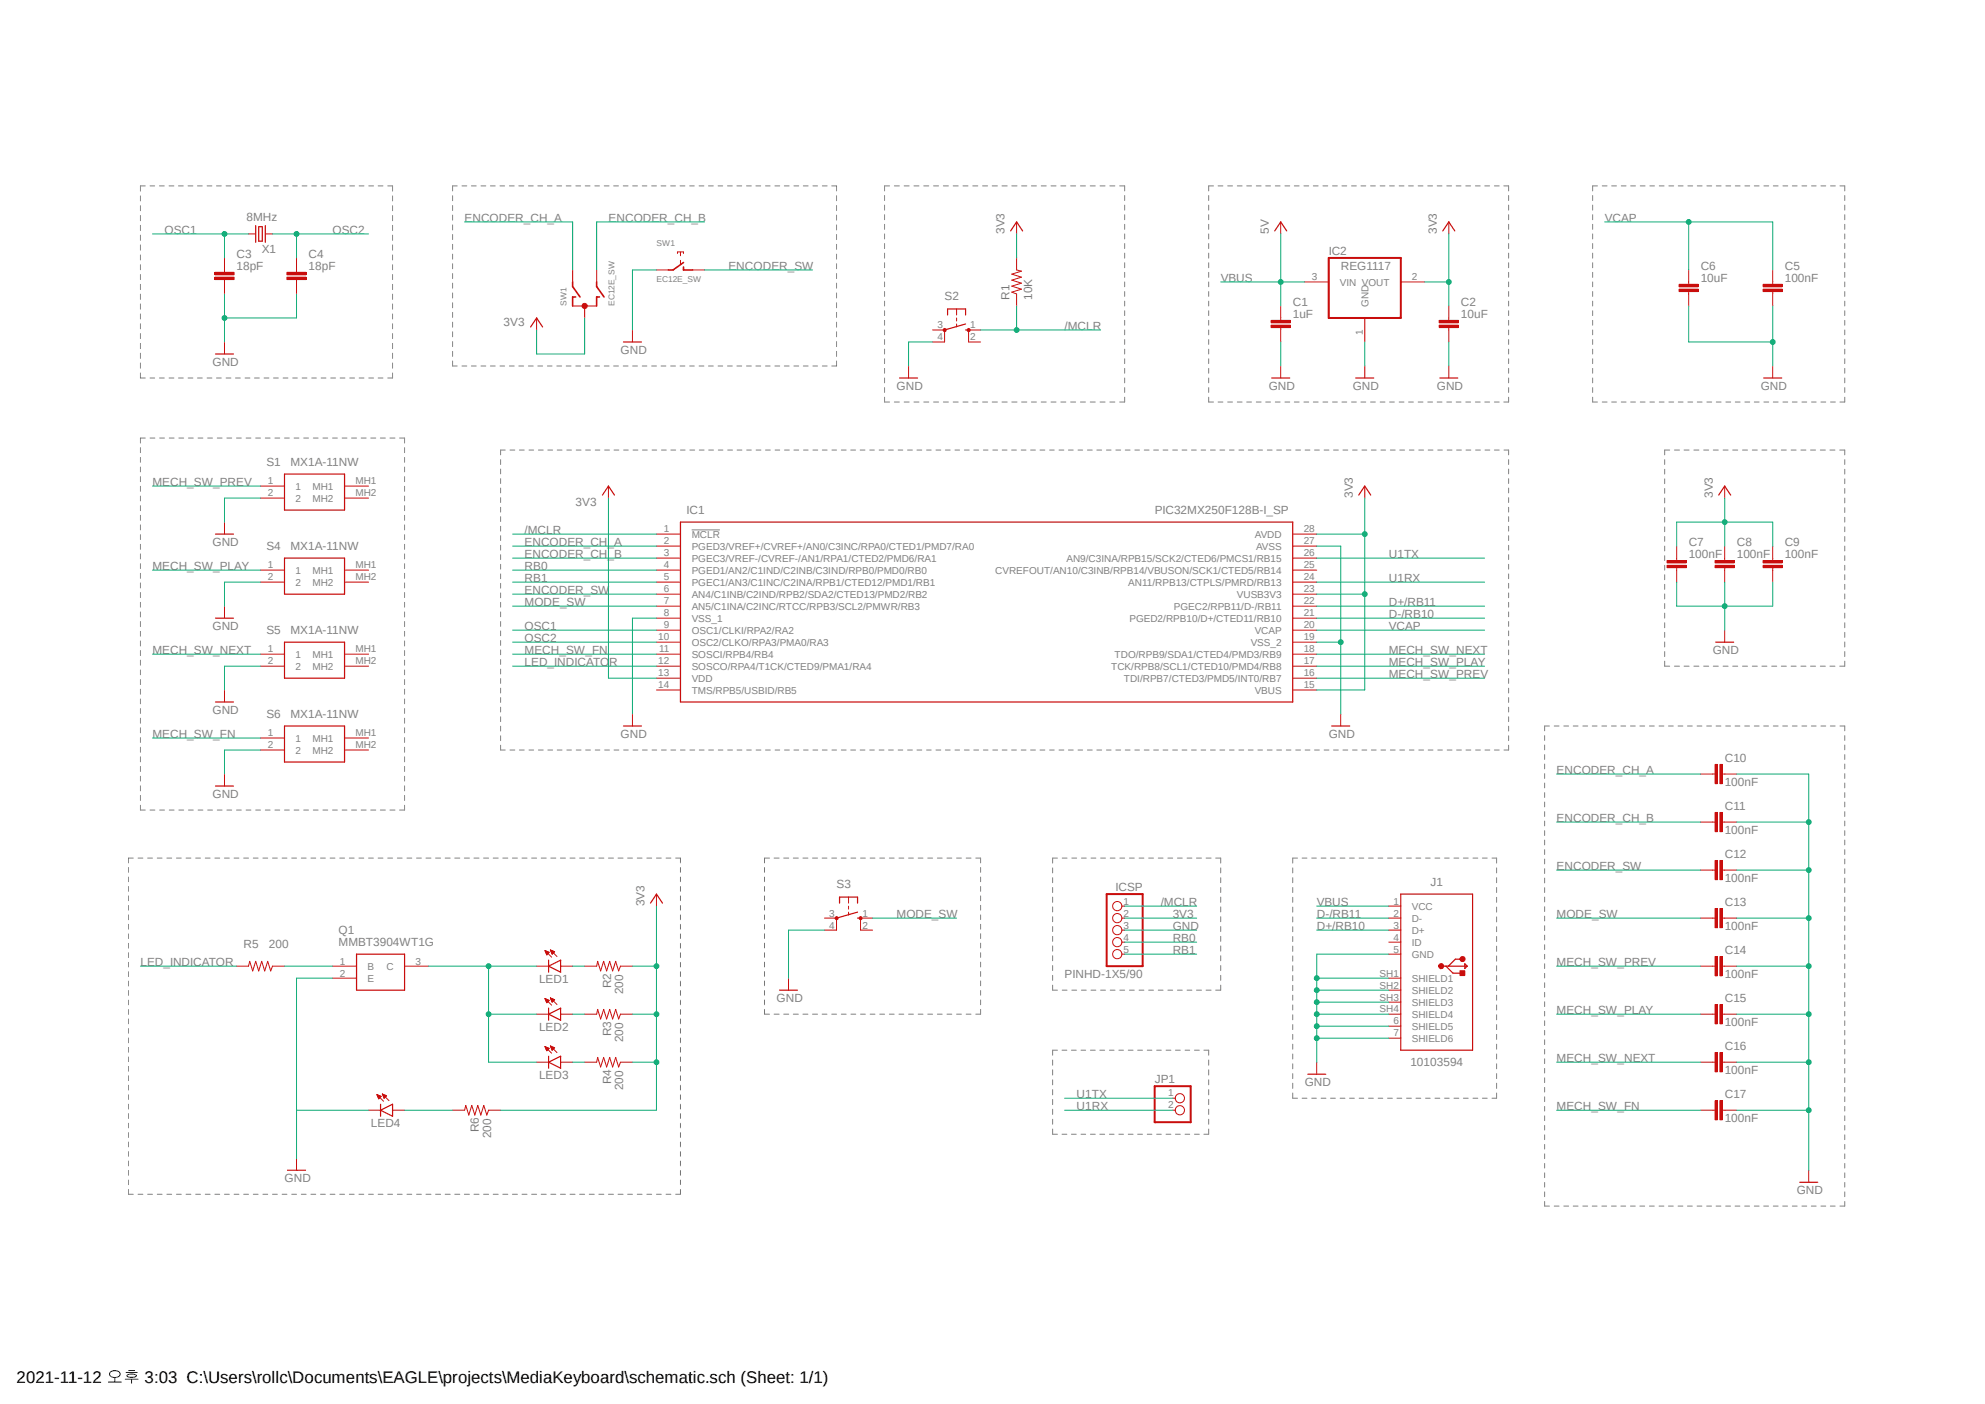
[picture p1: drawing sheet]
<svg xmlns="http://www.w3.org/2000/svg" width="420mm" height="297mm" viewBox="0 0 420 297" stroke-linecap="round" stroke-linejoin="round" font-family="sans-serif">
<defs><g id="words">
<g font-size="3.6">
<text x="3.5" y="292.5">2021-11-12</text>
<text x="30.6" y="292.5">3:03 C:\Users\rollc\Documents\EAGLE\projects\MediaKeyboard\schematic.sch (Sheet: 1/1)</text>
</g>
<g font-size="2.5" fill="#808080">
<text x="52.2" y="46.7">8MHz</text>
<text x="98.3" y="46.9">ENCODER_CH_A</text>
<text x="128.8" y="46.9">ENCODER_CH_B</text>
<text x="339.5" y="46.9">VCAP</text>
<text x="34.8" y="49.5">OSC1</text>
<text x="55.4" y="53.6">X1</text>
<text x="70.4" y="49.5">OSC2</text>
<text x="212.6" y="49.5" transform="rotate(-90 212.6 49.5)">3V3</text>
<text x="268.4" y="49.5" transform="rotate(-90 268.4 49.5)">5V</text>
<text x="281.1" y="53.9">IC2</text>
<text x="304" y="49.5" transform="rotate(-90 304 49.5)">3V3</text>
<text x="50" y="57.1">18pF</text>
<text x="50" y="54.6">C3</text>
<text x="65.3" y="57.1">18pF</text>
<text x="65.3" y="54.6">C4</text>
<text x="154.1" y="57.1">ENCODER_SW</text>
<text x="258.3" y="59.6">VBUS</text>
<text x="283.7" y="57.1">REG1117</text>
<text x="359.8" y="59.6">10uF</text>
<text x="359.8" y="57.1">C6</text>
<text x="377.6" y="59.6">100nF</text>
<text x="377.6" y="57.1">C5</text>
<text x="199.9" y="63.5">S2</text>
<text x="213.6" y="63.5" transform="rotate(-90 213.6 63.5)">R1</text>
<text x="218.4" y="63.5" transform="rotate(-90 218.4 63.5)">10K</text>
<text x="273.5" y="64.7">C1</text>
<text x="309.1" y="64.7">C2</text>
<text x="106.6" y="69">3V3</text>
<text x="225.3" y="69.8">/MCLR</text>
<text x="273.5" y="67.3">1uF</text>
<text x="309.1" y="67.3">10uF</text>
<text x="45" y="77.4">GND</text>
<text x="131.3" y="74.9">GND</text>
<text x="189.7" y="82.5">GND</text>
<text x="268.4" y="82.5">GND</text>
<text x="286.2" y="82.5">GND</text>
<text x="304" y="82.5">GND</text>
<text x="372.5" y="82.5">GND</text>
<text x="56.4" y="98.6">S1</text>
<text x="61.5" y="98.6">MX1A-11NW</text>
<text x="32.3" y="102.8">MECH_SW_PREV</text>
<text x="121.8" y="107.1">3V3</text>
<text x="286.2" y="105.4" transform="rotate(-90 286.2 105.4)">3V3</text>
<text x="362.4" y="105.4" transform="rotate(-90 362.4 105.4)">3V3</text>
<text x="111" y="113">/MCLR</text>
<text x="145.2" y="108.8">IC1</text>
<text x="244.3" y="108.8">PIC32MX250F128B-I_SP</text>
<text x="45" y="115.5">GND</text>
<text x="56.4" y="116.4">S4</text>
<text x="61.5" y="116.4">MX1A-11NW</text>
<text x="111" y="115.5">ENCODER_CH_A</text>
<text x="111" y="118.1">ENCODER_CH_B</text>
<text x="293.8" y="118.1">U1TX</text>
<text x="357.3" y="118.1">100nF</text>
<text x="357.3" y="115.5">C7</text>
<text x="367.5" y="118.1">100nF</text>
<text x="367.5" y="115.5">C8</text>
<text x="377.6" y="118.1">100nF</text>
<text x="377.6" y="115.5">C9</text>
<text x="32.3" y="120.6">MECH_SW_PLAY</text>
<text x="111" y="120.6">RB0</text>
<text x="111" y="123.1">RB1</text>
<text x="111" y="125.7">ENCODER_SW</text>
<text x="293.8" y="123.1">U1RX</text>
<text x="111" y="128.2">MODE_SW</text>
<text x="293.8" y="128.2">D+/RB11</text>
<text x="293.8" y="130.8">D-/RB10</text>
<text x="45" y="133.3">GND</text>
<text x="56.4" y="134.2">S5</text>
<text x="61.5" y="134.2">MX1A-11NW</text>
<text x="111" y="133.3">OSC1</text>
<text x="111" y="135.8">OSC2</text>
<text x="293.8" y="133.3">VCAP</text>
<text x="32.3" y="138.4">MECH_SW_NEXT</text>
<text x="111" y="138.4">MECH_SW_FN</text>
<text x="111" y="140.9">LED_INDICATOR</text>
<text x="293.8" y="143.5">MECH_SW_PREV</text>
<text x="293.8" y="140.9">MECH_SW_PLAY</text>
<text x="293.8" y="138.4">MECH_SW_NEXT</text>
<text x="362.4" y="138.4">GND</text>
<text x="45" y="151">GND</text>
<text x="56.4" y="151.9">S6</text>
<text x="61.5" y="151.9">MX1A-11NW</text>
<text x="32.3" y="156.1">MECH_SW_FN</text>
<text x="131.3" y="156.1">GND</text>
<text x="281.1" y="156.1">GND</text>
<text x="364.9" y="161.2">C10</text>
<text x="329.4" y="163.7">ENCODER_CH_A</text>
<text x="364.9" y="166.3">100nF</text>
<text x="45" y="168.8">GND</text>
<text x="329.4" y="173.9">ENCODER_CH_B</text>
<text x="364.9" y="171.4">C11</text>
<text x="364.9" y="176.4">100nF</text>
<text x="329.4" y="184.1">ENCODER_SW</text>
<text x="364.9" y="181.5">C12</text>
<text x="136.4" y="191.7" transform="rotate(-90 136.4 191.7)">3V3</text>
<text x="177" y="187.9">S3</text>
<text x="236" y="188.5">ICSP</text>
<text x="245.6" y="191.7">/MCLR</text>
<text x="278.6" y="191.7">VBUS</text>
<text x="302.7" y="187.5">J1</text>
<text x="364.9" y="186.6">100nF</text>
<text x="364.9" y="191.7">C13</text>
<text x="71.6" y="197.7">Q1</text>
<text x="189.7" y="194.2">MODE_SW</text>
<text x="248.1" y="196.8">GND</text>
<text x="248.1" y="194.2">3V3</text>
<text x="278.6" y="196.8">D+/RB10</text>
<text x="278.6" y="194.2">D-/RB11</text>
<text x="329.4" y="194.2">MODE_SW</text>
<text x="364.9" y="196.8">100nF</text>
<text x="51.5" y="200.6">R5</text>
<text x="56.9" y="200.6">200</text>
<text x="71.6" y="200.2">MMBT3904WT1G</text>
<text x="248.1" y="199.3">RB0</text>
<text x="248.1" y="201.8">RB1</text>
<text x="364.9" y="201.8">C14</text>
<text x="29.7" y="204.4">LED_INDICATOR</text>
<text x="114" y="207.9">LED1</text>
<text x="129.3" y="209.1" transform="rotate(-90 129.3 209.1)">R2</text>
<text x="225.3" y="206.9">PINHD-1X5/90</text>
<text x="329.4" y="204.4">MECH_SW_PREV</text>
<text x="364.9" y="206.9">100nF</text>
<text x="131.8" y="210.4" transform="rotate(-90 131.8 210.4)">200</text>
<text x="164.3" y="212">GND</text>
<text x="329.4" y="214.5">MECH_SW_PLAY</text>
<text x="364.9" y="212">C15</text>
<text x="114" y="218.1">LED2</text>
<text x="129.3" y="219.2" transform="rotate(-90 129.3 219.2)">R3</text>
<text x="131.8" y="220.5" transform="rotate(-90 131.8 220.5)">200</text>
<text x="364.9" y="217.1">100nF</text>
<text x="298.4" y="225.6">10103594</text>
<text x="329.4" y="224.7">MECH_SW_NEXT</text>
<text x="364.9" y="227.2">100nF</text>
<text x="364.9" y="222.2">C16</text>
<text x="114" y="228.3">LED3</text>
<text x="129.3" y="229.4" transform="rotate(-90 129.3 229.4)">R4</text>
<text x="131.8" y="230.7" transform="rotate(-90 131.8 230.7)">200</text>
<text x="227.8" y="232.3">U1TX</text>
<text x="244.3" y="229.2">JP1</text>
<text x="276.1" y="229.8">GND</text>
<text x="364.9" y="232.3">C17</text>
<text x="78.5" y="238.4">LED4</text>
<text x="101.3" y="239.6" transform="rotate(-90 101.3 239.6)">R6</text>
<text x="227.8" y="234.9">U1RX</text>
<text x="329.4" y="234.9">MECH_SW_FN</text>
<text x="364.9" y="237.4">100nF</text>
<text x="103.9" y="240.8" transform="rotate(-90 103.9 240.8)">200</text>
<text x="60.2" y="250.1">GND</text>
<text x="380.2" y="252.6">GND</text>
</g>
<g font-size="2.1" fill="#808080">
<text x="277.6" y="59.3">3</text>
<text x="298.7" y="59.3">2</text>
<text x="283.5" y="60.4">VIN VOUT</text>
<text x="289.5" y="64.9" transform="rotate(-90 289.5 64.9)">GND</text>
<text x="198.3" y="69.5">3</text>
<text x="205.3" y="69.5">1</text>
<text x="288.4" y="70.8" transform="rotate(-90 288.4 70.8)">1</text>
<text x="198.3" y="72">4</text>
<text x="205.3" y="72">2</text>
<text x="56.7" y="102.5">1</text>
<text x="56.7" y="105">2</text>
<text x="62.5" y="103.6">1</text>
<text x="62.5" y="106.1">2</text>
<text x="66.1" y="103.6">MH1</text>
<text x="66.1" y="106.1">MH2</text>
<text x="75.2" y="102.5">MH1</text>
<text x="75.2" y="105">MH2</text>
<text x="140.5" y="112.6">1</text>
<text x="146.3" y="113.7">MCLR</text>
<text x="265.5" y="113.7">AVDD</text>
<text x="275.8" y="112.6">28</text>
<text x="140.5" y="115.1">2</text>
<text x="140.5" y="117.7">3</text>
<text x="146.3" y="116.3">PGED3/VREF+/CVREF+/AN0/C3INC/RPA0/CTED1/PMD7/RA0</text>
<text x="146.3" y="118.8">PGEC3/VREF-/CVREF-/AN1/RPA1/CTED2/PMD6/RA1</text>
<text x="225.6" y="118.8">AN9/C3INA/RPB15/SCK2/CTED6/PMCS1/RB15</text>
<text x="265.8" y="116.3">AVSS</text>
<text x="275.8" y="115.1">27</text>
<text x="275.8" y="117.7">26</text>
<text x="56.7" y="120.2">1</text>
<text x="56.7" y="122.8">2</text>
<text x="62.5" y="121.4">1</text>
<text x="62.5" y="123.9">2</text>
<text x="66.1" y="121.4">MH1</text>
<text x="66.1" y="123.9">MH2</text>
<text x="75.2" y="120.2">MH1</text>
<text x="75.2" y="122.8">MH2</text>
<text x="140.5" y="120.2">4</text>
<text x="140.5" y="122.8">5</text>
<text x="140.5" y="125.3">6</text>
<text x="146.3" y="121.4">PGED1/AN2/C1IND/C2INB/C3IND/RPB0/PMD0/RB0</text>
<text x="146.3" y="123.9">PGEC1/AN3/C1INC/C2INA/RPB1/CTED12/PMD1/RB1</text>
<text x="210.6" y="121.4">CVREFOUT/AN10/C3INB/RPB14/VBUSON/SCK1/CTED5/RB14</text>
<text x="238.7" y="123.9">AN11/RPB13/CTPLS/PMRD/RB13</text>
<text x="275.8" y="120.2">25</text>
<text x="275.8" y="122.8">24</text>
<text x="275.8" y="125.3">23</text>
<text x="140.5" y="127.8">7</text>
<text x="140.5" y="130.4">8</text>
<text x="146.3" y="126.4">AN4/C1INB/C2IND/RPB2/SDA2/CTED13/PMD2/RB2</text>
<text x="146.3" y="129">AN5/C1INA/C2INC/RTCC/RPB3/SCL2/PMWR/RB3</text>
<text x="146.3" y="131.5">VSS_1</text>
<text x="239" y="131.5">PGED2/RPB10/D+/CTED11/RB10</text>
<text x="248.4" y="129">PGEC2/RPB11/D-/RB11</text>
<text x="261.7" y="126.4">VUSB3V3</text>
<text x="275.8" y="127.8">22</text>
<text x="275.8" y="130.4">21</text>
<text x="139.3" y="135.5">10</text>
<text x="140.5" y="132.9">9</text>
<text x="146.3" y="134.1">OSC1/CLKI/RPA2/RA2</text>
<text x="146.3" y="136.6">OSC2/CLKO/RPA3/PMA0/RA3</text>
<text x="264.6" y="136.6">VSS_2</text>
<text x="265.5" y="134.1">VCAP</text>
<text x="275.8" y="132.9">20</text>
<text x="275.8" y="135.5">19</text>
<text x="56.7" y="138">1</text>
<text x="56.7" y="140.5">2</text>
<text x="62.5" y="139.2">1</text>
<text x="62.5" y="141.7">2</text>
<text x="66.1" y="139.2">MH1</text>
<text x="66.1" y="141.7">MH2</text>
<text x="75.2" y="138">MH1</text>
<text x="75.2" y="140.5">MH2</text>
<text x="139.3" y="140.5">12</text>
<text x="139.3" y="143.1">13</text>
<text x="139.4" y="138">11</text>
<text x="146.3" y="139.2">SOSCI/RPB4/RB4</text>
<text x="146.3" y="141.7">SOSCO/RPA4/T1CK/CTED9/PMA1/RA4</text>
<text x="235.1" y="141.7">TCK/RPB8/SCL1/CTED10/PMD4/RB8</text>
<text x="235.8" y="139.2">TDO/RPB9/SDA1/CTED4/PMD3/RB9</text>
<text x="275.8" y="138">18</text>
<text x="275.8" y="140.5">17</text>
<text x="275.8" y="143.1">16</text>
<text x="139.3" y="145.6">14</text>
<text x="146.3" y="144.2">VDD</text>
<text x="146.3" y="146.8">TMS/RPB5/USBID/RB5</text>
<text x="237.8" y="144.2">TDI/RPB7/CTED3/PMD5/INT0/RB7</text>
<text x="265.5" y="146.8">VBUS</text>
<text x="275.8" y="145.6">15</text>
<text x="56.7" y="155.8">1</text>
<text x="75.2" y="155.8">MH1</text>
<text x="56.7" y="158.3">2</text>
<text x="62.5" y="156.9">1</text>
<text x="62.5" y="159.4">2</text>
<text x="66.1" y="156.9">MH1</text>
<text x="66.1" y="159.4">MH2</text>
<text x="75.2" y="158.3">MH2</text>
<text x="237.7" y="191.3">1</text>
<text x="294.8" y="191.3">1</text>
<text x="175.5" y="193.9">3</text>
<text x="175.5" y="196.4">4</text>
<text x="182.5" y="193.9">1</text>
<text x="182.5" y="196.4">2</text>
<text x="237.7" y="193.9">2</text>
<text x="237.7" y="196.4">3</text>
<text x="294.8" y="193.9">2</text>
<text x="294.8" y="196.4">3</text>
<text x="298.7" y="192.4">VCC</text>
<text x="298.7" y="195">D-</text>
<text x="298.7" y="197.5">D+</text>
<text x="237.7" y="199">4</text>
<text x="237.7" y="201.5">5</text>
<text x="294.8" y="199">4</text>
<text x="294.8" y="201.5">5</text>
<text x="298.7" y="200.1">ID</text>
<text x="298.7" y="202.6">GND</text>
<text x="71.9" y="204">1</text>
<text x="71.9" y="206.6">2</text>
<text x="77.8" y="205.1">B</text>
<text x="77.8" y="207.7">E</text>
<text x="81.7" y="205.1">C</text>
<text x="87.9" y="204">3</text>
<text x="291.9" y="206.6">SH1</text>
<text x="291.9" y="209.1">SH2</text>
<text x="298.7" y="207.7">SHIELD1</text>
<text x="291.9" y="211.7">SH3</text>
<text x="291.9" y="214.2">SH4</text>
<text x="298.7" y="210.2">SHIELD2</text>
<text x="298.7" y="212.8">SHIELD3</text>
<text x="298.7" y="215.3">SHIELD4</text>
<text x="294.8" y="216.7">6</text>
<text x="294.8" y="219.2">7</text>
<text x="298.7" y="217.8">SHIELD5</text>
<text x="298.7" y="220.4">SHIELD6</text>
<text x="247.1" y="231.9">1</text>
<text x="247.1" y="234.5">2</text>
</g>
<g font-size="1.8" fill="#808080">
<text x="138.9" y="52">SW1</text>
<text x="138.9" y="59.6">EC12E_SW</text>
<text x="119.9" y="64.7" transform="rotate(-90 119.9 64.7)">SW1</text>
<text x="130" y="64.7" transform="rotate(-90 130 64.7)">EC12E_SW</text>
</g>
</g></defs>
<path d="M23.2 290.3a.85 .85 0 0 0 .1 .9 .85 .85 0 0 0 1 .3 .82 .82 0 0 0 1-.3 .82 .82 0 0 0-.1-1.1l-.9-.2-.6 .1zM23.4 290.3a1.44 1.44 0 0 1 1.9 .2 .86 .86 0 0 1-1.3 .8l-.6-.3-.1-.3zM22.9 292.3v.2l2.8-.1v-.1h-1.3l-.1-.8-.1 .8zM26.6 290.3l.1 .1 2.4-.1zM27.2 289.9v.1l1.4-.1zM26.9 290.8l-.1 .2a1.64 1.64 0 0 0 2.2 0 1.65 1.65 0 0 0-2.1-.2zM27 290.9l.2-.1a1.9 1.9 0 0 1 1.5 .2l-.4 .2h-.9l-.4-.1zM26.4 291.7l.1 .1h1.3v.9h.1v-.9h1.4z" fill="#000"/>
<path d="M27.2 36.8l365.7 218.4M392.9 36.8l-365.7 218.4" fill="none" stroke="#fff" stroke-width=".21"/>
<g fill="none" stroke="#808080" stroke-width=".21">
<path d="M30.7 39.3h-1v1.1M31.7 39.3h1M33.7 39.3h1.1M35.8 39.3h1M37.8 39.3h1M39.8 39.3h1M41.8 39.3h1M43.8 39.3h1M45.8 39.3h1M47.8 39.3h1.1M49.8 39.3h1M51.9 39.3h1"/>
<path d="M53.8 39.3h1.1M55.9 39.3h1M57.9 39.3h1M59.9 39.3h1M61.9 39.3h1M63.9 39.3h1M66 39.3h.9M67.9 39.3h1.1M70 39.3h1M72 39.3h1M74 39.3h1M76 39.3h1"/>
<path d="M78 39.3h1M80 39.3h1M82 39.3h1.1v1.1M96.7 39.3h-.9v1.1M97.7 39.3h1.1M99.7 39.3h1.1M101.8 39.3h1M103.8 39.3h1M105.8 39.3h1M107.8 39.3h1M109.8 39.3h1M111.8 39.3h1"/>
<path d="M113.8 39.3h1M115.8 39.3h1M117.8 39.3h1M119.8 39.3h1M121.8 39.3h1.1M123.8 39.3h1M125.9 39.3h.9M127.8 39.3h1.1M129.8 39.3h1.1M131.9 39.3h1M133.9 39.3h1M135.9 39.3h1"/>
<path d="M137.9 39.3h1M139.9 39.3h1M141.9 39.3h1M143.9 39.3h1M145.9 39.3h1M147.9 39.3h1M149.9 39.3h1M151.9 39.3h1M153.9 39.3h1M155.9 39.3h1M157.9 39.3h1.1M159.9 39.3h1.1"/>
<path d="M162 39.3h.9M164 39.3h1M165.9 39.3h1.1M168 39.3h1M170 39.3h1M172 39.3h1M174 39.3h1M176 39.3h1v1.1M188.2 39.3h-1v1.1M189.2 39.3h1.1M191.3 39.3h1.1M193.4 39.3h1"/>
<path d="M195.5 39.3h1M197.5 39.3h1.1M199.6 39.3h1.1M201.7 39.3h1M203.8 39.3h1M205.8 39.3h1.1M207.9 39.3h1.1M209.9 39.3h1.1M212 39.3h1.1M214.1 39.3h1.1M216.2 39.3h1.1M218.2 39.3h1.1"/>
<path d="M220.3 39.3h1.1M222.4 39.3h1M224.5 39.3h1M226.5 39.3h1.1M228.6 39.3h1.1M230.7 39.3h1M232.7 39.3h1.1M234.8 39.3h1.1M236.9 39.3h1.1v1.1M256.8 39.3h-1.1v1.1M257.7 39.3h1M259.8 39.3h1"/>
<path d="M261.8 39.3h1M263.8 39.3h1M265.8 39.3h1M267.8 39.3h1M269.8 39.3h1M271.9 39.3h1M273.9 39.3h1M275.9 39.3h1M277.9 39.3h1M279.9 39.3h1M281.9 39.3h1.1M283.9 39.3h1"/>
<path d="M286 39.3h1M288 39.3h1M290 39.3h1M292 39.3h1M294 39.3h1M296 39.3h1.1M298 39.3h1M300.1 39.3h1M302.1 39.3h1M304.1 39.3h1M306.1 39.3h1M308.1 39.3h1"/>
<path d="M310.1 39.3h1M312.2 39.3h1M314.2 39.3h1M316.2 39.3h1M318.2 39.3h1v1.1M338 39.3h-1v1.1M339 39.3h1M341 39.3h1M343 39.3h1M345 39.3h1M347 39.3h1.1M349.1 39.3h1"/>
<path d="M351.1 39.3h1M353.1 39.3h1M355.1 39.3h1M357.1 39.3h1M359.1 39.3h1M361.1 39.3h1.1M363.1 39.3h1.1M365.2 39.3h1M367.2 39.3h1M369.2 39.3h1M371.2 39.3h1M373.2 39.3h1"/>
<path d="M375.2 39.3h1M377.2 39.3h1M379.2 39.3h1M381.3 39.3h1M383.3 39.3h1M385.3 39.3h1M387.3 39.3h1M389.3 39.3h1v1.1M29.7 41.4v1.1M29.7 43.5v1.1M29.7 45.6v1.1M29.7 47.7v1.1"/>
<path d="M29.7 49.7v1.1M29.7 51.8v1.1M29.7 53.9v1.1M29.7 56v1.1M29.7 58.1v1M83.1 41.4v1.1M83.1 43.5v1.1M83.1 45.6v1.1M83.1 47.7v1.1M83.1 49.7v1.1M83.1 51.8v1.1M83.1 53.9v1.1"/>
<path d="M83.1 56v1.1M83.1 58.1v1M95.8 41.4v1.1M95.8 43.5v1M95.8 45.5v1.1M95.8 47.6v1M95.8 49.6v1.1M95.8 51.7v1M95.8 53.8v1M95.8 55.8v1.1M95.8 57.9v1M95.8 59.9v1.1"/>
<path d="M177 41.4v1.1M177 43.5v1M177 45.5v1.1M177 47.6v1M177 49.6v1.1M177 51.7v1M177 53.8v1M177 55.8v1.1M177 57.9v1M177 59.9v1.1M187.2 41.4v1M187.2 43.4v1"/>
<path d="M187.2 45.4v1.1M187.2 47.5v1M187.2 49.5v1M187.2 51.5v1.1M187.2 53.6v1M187.2 55.6v1M187.2 57.6v1.1M187.2 59.6v1.1M238 41.4v1M238 43.4v1M238 45.4v1.1M238 47.5v1"/>
<path d="M238 49.5v1M238 51.5v1.1M238 53.6v1M238 55.6v1M238 57.6v1.1M238 59.6v1.1M255.7 41.4v1M255.7 43.4v1M255.7 45.4v1.1M255.7 47.5v1M255.7 49.5v1M255.7 51.5v1.1"/>
<path d="M255.7 53.6v1M255.7 55.6v1M255.7 57.6v1.1M255.7 59.6v1.1M319.2 41.4v1M319.2 43.4v1M319.2 45.4v1.1M319.2 47.5v1M319.2 49.5v1M319.2 51.5v1.1M319.2 53.6v1M319.2 55.6v1"/>
<path d="M319.2 57.6v1.1M319.2 59.6v1.1M337 41.4v1M337 43.4v1M337 45.4v1.1M337 47.5v1M337 49.5v1M337 51.5v1.1M337 53.6v1M337 55.6v1M337 57.6v1.1M337 59.6v1.1"/>
<path d="M390.3 41.4v1M390.3 43.4v1M390.3 45.4v1.1M390.3 47.5v1M390.3 49.5v1M390.3 51.5v1.1M390.3 53.6v1M390.3 55.6v1M390.3 57.6v1.1M390.3 59.6v1.1M29.7 60.2v1.1M29.7 62.2v1.1"/>
<path d="M29.7 64.3v1.1M29.7 66.4v1.1M29.7 68.5v1.1M29.7 70.6v1M29.7 72.6v1.1M29.7 74.7v1.1M29.7 76.8v1.1M29.7 78.9v1.1h1M31.7 80h1M33.7 80h1.1M35.8 80h1M37.8 80h1"/>
<path d="M39.8 80h1M41.8 80h1M43.8 80h1M45.8 80h1M47.8 80h1.1M49.8 80h1M51.9 80h1M53.8 80h1.1M55.9 80h1M57.9 80h1M59.9 80h1M61.9 80h1"/>
<path d="M63.9 80h1M66 80h.9M67.9 80h1.1M70 80h1M72 80h1M74 80h1M76 80h1M78 80h1M80 80h1M83.1 60.2v1.1M83.1 62.2v1.1M83.1 64.3v1.1"/>
<path d="M83.1 66.4v1.1M83.1 68.5v1.1M83.1 70.6v1M83.1 72.6v1.1M83.1 74.7v1.1M83.1 76.8v1.1M83.1 78.9v1.1h-1.1M95.8 62v1M95.8 64.1v1M95.8 66.1v1M95.8 68.2v1M95.8 70.2v1"/>
<path d="M95.8 72.3v1M95.8 74.3v1.1M95.8 76.4v1h.9M97.7 77.4h1.1M99.7 77.4h1.1M101.8 77.4h1M103.8 77.4h1M105.8 77.4h1M107.8 77.4h1M109.8 77.4h1M111.8 77.4h1M113.8 77.4h1"/>
<path d="M115.8 77.4h1M117.8 77.4h1M119.8 77.4h1M121.8 77.4h1.1M123.8 77.4h1M125.9 77.4h.9M127.8 77.4h1.1M129.8 77.4h1.1M131.9 77.4h1M133.9 77.4h1M135.9 77.4h1M137.9 77.4h1"/>
<path d="M139.9 77.4h1M141.9 77.4h1M143.9 77.4h1M145.9 77.4h1M147.9 77.4h1M149.9 77.4h1M151.9 77.4h1M153.9 77.4h1M155.9 77.4h1M157.9 77.4h1.1M159.9 77.4h1.1M162 77.4h.9"/>
<path d="M164 77.4h1M165.9 77.4h1.1M168 77.4h1M170 77.4h1M172 77.4h1M174 77.4h1M177 62v1M177 64.1v1M177 66.1v1M177 68.2v1M177 70.2v1M177 72.3v1"/>
<path d="M177 74.3v1.1M177 76.4v1h-1M187.2 61.7v1M187.2 63.7v1M187.2 65.7v1.1M187.2 67.8v1M187.2 69.8v1M187.2 71.8v1.1M187.2 73.9v1M187.2 75.9v1M187.2 77.9v1.1M187.2 80v1"/>
<path d="M238 61.7v1M238 63.7v1M238 65.7v1.1M238 67.8v1M238 69.8v1M238 71.8v1.1M238 73.9v1M238 75.9v1M238 77.9v1.1M238 80v1M255.7 61.7v1M255.7 63.7v1"/>
<path d="M255.7 65.7v1.1M255.7 67.8v1M255.7 69.8v1M255.7 71.8v1.1M255.7 73.9v1M255.7 75.9v1M255.7 77.9v1.1M255.7 80v1M319.2 61.7v1M319.2 63.7v1M319.2 65.7v1.1M319.2 67.8v1"/>
<path d="M319.2 69.8v1M319.2 71.8v1.1M319.2 73.9v1M319.2 75.9v1M319.2 77.9v1.1M319.2 80v1M337 61.7v1M337 63.7v1M337 65.7v1.1M337 67.8v1M337 69.8v1M337 71.8v1.1"/>
<path d="M337 73.9v1M337 75.9v1M337 77.9v1.1M337 80v1M390.3 61.7v1M390.3 63.7v1M390.3 65.7v1.1M390.3 67.8v1M390.3 69.8v1M390.3 71.8v1.1M390.3 73.9v1M390.3 75.9v1"/>
<path d="M390.3 77.9v1.1M390.3 80v1M29.7 94.7v1.1M29.7 96.8v1M29.7 98.8v1M30.7 92.7h-1v1M31.7 92.7h1.1M33.8 92.7h1M35.8 92.7h1M37.8 92.7h1.1M39.9 92.7h1M41.9 92.7h1"/>
<path d="M43.9 92.7h1.1M46 92.7h1M48 92.7h1M50 92.7h1.1M52.1 92.7h1M54.1 92.7h1M56.1 92.7h1M58.2 92.7h1M60.2 92.7h1M62.2 92.7h1M64.3 92.7h1M66.3 92.7h1"/>
<path d="M68.3 92.7h1M70.4 92.7h1M72.4 92.7h1M74.4 92.7h1M76.4 92.7h1.1M78.4 92.7h1.1M80.5 92.7h1M82.5 92.7h1.1M84.5 92.7h1.1v1M85.6 94.7v1.1M85.6 96.8v1M85.6 98.8v1"/>
<path d="M105.9 97.2v1.1M105.9 99.2v1M106.9 95.2h-1v1M107.9 95.2h1M109.9 95.2h1M111.9 95.2h1M113.9 95.2h1M115.9 95.2h1M117.9 95.2h1M119.9 95.2h1M121.9 95.2h1M123.9 95.2h1"/>
<path d="M125.9 95.2h1M127.9 95.2h1M129.9 95.2h1M132 95.2h.9M133.9 95.2h1.1M135.9 95.2h1M138 95.2h.9M140 95.2h1M141.9 95.2h1.1M144 95.2h.9M146 95.2h1M148 95.2h1"/>
<path d="M149.9 95.2h1.1M152 95.2h1M154 95.2h1M156 95.2h1M158 95.2h1M160 95.2h1M162 95.2h1M164 95.2h1M166 95.2h1M168 95.2h1M170 95.2h1M172 95.2h1"/>
<path d="M174 95.2h1M176 95.2h1M178 95.2h1M180 95.2h1M182 95.2h1M184 95.2h1M186 95.2h1M187.2 84v1h1M187.2 82v1M188 95.2h1M189.2 85h1.1M190 95.2h1"/>
<path d="M191.3 85h1.1M192 95.2h1M193.4 85h1M194 95.2h1M195.5 85h1M196 95.2h1M197.5 85h1.1M198 95.2h1.1M199.6 85h1.1M200 95.2h1M201.7 85h1M202.1 95.2h.9"/>
<path d="M203.8 85h1M204 95.2h1.1M205.8 85h1.1M206 95.2h1.1M207.9 85h1.1M208.1 95.2h.9M209.9 85h1.1M210.1 95.2h1M212 85h1.1M212 95.2h1.1M214 95.2h1.1M214.1 85h1.1"/>
<path d="M216.1 95.2h1M216.2 85h1.1M218.1 95.2h1M218.2 85h1.1M220 95.2h1.1M220.3 85h1.1M222.1 95.2h1M222.4 85h1M224.1 95.2h1M224.5 85h1M226.1 95.2h1M226.5 85h1.1"/>
<path d="M228.1 95.2h1M228.6 85h1.1M230.1 95.2h1M230.7 85h1M232.1 95.2h1M232.7 85h1.1M234.1 95.2h1M234.8 85h1.1M236.1 95.2h1M238 84v1h-1.1M238 82v1M238.1 95.2h1"/>
<path d="M240.1 95.2h1M242.1 95.2h1M244.1 95.2h1M246.1 95.2h1M248.1 95.2h1M250.1 95.2h1M252.1 95.2h1M254.1 95.2h1M255.7 82v1M255.7 84v1h1.1M256.1 95.2h1M257.7 85h1"/>
<path d="M258.1 95.2h1M259.8 85h1M260.1 95.2h1M261.8 85h1M262.1 95.2h1M263.8 85h1M264.1 95.2h1M265.8 85h1M266.1 95.2h1M267.8 85h1M268.1 95.2h1.1M269.8 85h1"/>
<path d="M270.1 95.2h1M271.9 85h1M272.2 95.2h.9M273.9 85h1M274.2 95.2h1M275.9 85h1M276.1 95.2h1.1M277.9 85h1M278.1 95.2h1M279.9 85h1M280.2 95.2h1M281.9 85h1.1"/>
<path d="M282.2 95.2h1M283.9 85h1M284.1 95.2h1.1M286 85h1M286.2 95.2h.9M288 85h1M288.2 95.2h1M290 85h1M290.2 95.2h1M292 85h1M292.2 95.2h1M294 85h1"/>
<path d="M294.2 95.2h1M296 85h1.1M296.2 95.2h1M298 85h1M298.2 95.2h1M300.1 85h1M300.2 95.2h1M302.1 85h1M302.2 95.2h1M304.1 85h1M304.2 95.2h1M306.1 85h1"/>
<path d="M306.2 95.2h1M308.1 85h1M308.2 95.2h1M310.1 85h1M310.2 95.2h1M312.2 85h1M312.2 95.2h1M314.2 85h1M314.2 95.2h1M316.2 95.2h1M316.2 85h1M318.2 95.2h1v1"/>
<path d="M319.2 82v1M319.2 84v1h-1M319.2 97.2v1.1M319.2 99.2v1M337 84v1h1M337 82v1M339 85h1M341 85h1M343 85h1M345 85h1M347 85h1.1M349.1 85h1"/>
<path d="M351.1 85h1M352.2 97.2v1.1M352.2 99.3v1M353.1 85h1M353.3 95.2h-1.1v1M354.3 95.2h1M355.1 85h1M356.3 95.2h1.1M357.1 85h1M358.4 95.2h1.1M359.1 85h1M360.5 95.2h1"/>
<path d="M361.1 85h1.1M362.5 95.2h1.1M363.1 85h1.1M364.6 95.2h1M365.2 85h1M366.6 95.2h1.1M367.2 85h1M368.7 95.2h1M369.2 85h1M370.8 95.2h1M371.2 85h1M372.8 95.2h1"/>
<path d="M373.2 85h1M374.9 95.2h1M375.2 85h1M376.9 95.2h1.1M377.2 85h1M379 95.2h1M379.2 85h1M381 95.2h1.1M381.3 85h1M383.1 95.2h1M383.3 85h1M385.1 95.2h1.1"/>
<path d="M385.3 85h1M387.2 95.2h1M387.3 85h1M389.3 95.2h1v1M390.3 84v1h-1M390.3 82v1M390.3 97.2v1.1M390.3 99.3v1M29.7 100.8v1.1M29.7 102.9v1M29.7 104.9v1.1M29.7 107v1"/>
<path d="M29.7 109v1.1M29.7 111v1.1M29.7 113.1v1M29.7 115.1v1.1M29.7 117.2v1M29.7 119.3v1M85.6 100.8v1.1M85.6 102.9v1M85.6 104.9v1.1M85.6 107v1M85.6 109v1.1M85.6 111v1.1"/>
<path d="M85.6 113.1v1M85.6 115.1v1.1M85.6 117.2v1M85.6 119.3v1M105.9 101.3v1M105.9 103.3v1M105.9 105.3v1M105.9 107.3v1M105.9 109.3v1M105.9 111.3v1.1M105.9 113.3v1M105.9 115.4v1"/>
<path d="M105.9 117.3v1.1M105.9 119.4v1M146.3 112.1h6M319.2 101.3v1M319.2 103.3v1M319.2 105.3v1M319.2 107.3v1M319.2 109.3v1M319.2 111.3v1.1M319.2 113.3v1M319.2 115.4v1M319.2 117.3v1.1"/>
<path d="M319.2 119.4v1M352.2 101.3v1M352.2 103.3v1.1M352.2 105.4v1M352.2 107.4v1M352.2 109.4v1M352.2 111.5v1M352.2 113.5v1M352.2 115.5v1M352.2 117.6v1M352.2 119.6v1M390.3 101.3v1"/>
<path d="M390.3 103.3v1.1M390.3 105.4v1M390.3 107.4v1M390.3 109.4v1M390.3 111.5v1M390.3 113.5v1M390.3 115.5v1M390.3 117.6v1M390.3 119.6v1M29.7 121.3v1M29.7 123.3v1.1M29.7 125.3v1.1"/>
<path d="M29.7 127.4v1M29.7 129.5v1M29.7 131.5v1M29.7 133.6v1M29.7 135.6v1.1M29.7 137.6v1.1M29.7 139.7v1M85.6 121.3v1M85.6 123.3v1.1M85.6 125.3v1.1M85.6 127.4v1M85.6 129.5v1"/>
<path d="M85.6 131.5v1M85.6 133.6v1M85.6 135.6v1.1M85.6 137.6v1.1M85.6 139.7v1M105.9 121.4v1M105.9 123.4v1M105.9 125.4v1M105.9 127.4v1M105.9 129.5v1M105.9 131.5v1M105.9 133.5v1"/>
<path d="M105.9 135.5v1M105.9 137.5v1M105.9 139.5v1M319.2 121.4v1M319.2 123.4v1M319.2 125.4v1M319.2 127.4v1M319.2 129.5v1M319.2 131.5v1M319.2 133.5v1M319.2 135.5v1M319.2 137.5v1"/>
<path d="M319.2 139.5v1M352.2 121.6v1M352.2 123.6v1.1M352.2 125.6v1.1M352.2 127.7v1M352.2 129.7v1.1M352.2 131.7v1.1M352.2 133.8v1M352.2 135.8v1.1M352.2 137.8v1.1M352.2 139.9v1h1.1M390.3 121.6v1"/>
<path d="M390.3 123.6v1.1M390.3 125.6v1.1M390.3 127.7v1M390.3 129.7v1.1M390.3 131.7v1.1M390.3 133.8v1M390.3 135.8v1.1M390.3 137.8v1.1M390.3 139.9v1h-1M29.7 141.7v1M29.7 143.8v1M29.7 145.8v1.1"/>
<path d="M29.7 147.9v1M29.7 149.9v1M29.7 151.9v1.1M29.7 154v1M29.7 156v1.1M29.7 158.1v1M85.6 141.7v1M85.6 143.8v1M85.6 145.8v1.1M85.6 147.9v1M85.6 149.9v1M85.6 151.9v1.1"/>
<path d="M85.6 154v1M85.6 156v1.1M85.6 158.1v1M105.9 141.6v1M105.9 143.6v1M105.9 145.6v1M105.9 147.6v1M105.9 149.6v1M105.9 151.6v1.1M105.9 153.6v1M105.9 155.7v1M105.9 157.6v1.1h1"/>
<path d="M107.9 158.7h1M109.9 158.7h1M111.9 158.7h1M113.9 158.7h1M115.9 158.7h1M117.9 158.7h1M119.9 158.7h1M121.9 158.7h1M123.9 158.7h1M125.9 158.7h1M127.9 158.7h1M129.9 158.7h1"/>
<path d="M132 158.7h.9M133.9 158.7h1.1M135.9 158.7h1M138 158.7h.9M140 158.7h1M141.9 158.7h1.1M144 158.7h.9M146 158.7h1M148 158.7h1M149.9 158.7h1.1M152 158.7h1M154 158.7h1"/>
<path d="M156 158.7h1M158 158.7h1M160 158.7h1M162 158.7h1M164 158.7h1M166 158.7h1M168 158.7h1M170 158.7h1M172 158.7h1M174 158.7h1M176 158.7h1M178 158.7h1"/>
<path d="M180 158.7h1M182 158.7h1M184 158.7h1M186 158.7h1M188 158.7h1M190 158.7h1M192 158.7h1M194 158.7h1M196 158.7h1M198 158.7h1.1M200 158.7h1M202.1 158.7h.9"/>
<path d="M204 158.7h1.1M206 158.7h1.1M208.1 158.7h.9M210.1 158.7h1M212 158.7h1.1M214 158.7h1.1M216.1 158.7h1M218.1 158.7h1M220 158.7h1.1M222.1 158.7h1M224.1 158.7h1M226.1 158.7h1"/>
<path d="M228.1 158.7h1M230.1 158.7h1M232.1 158.7h1M234.1 158.7h1M236.1 158.7h1M238.1 158.7h1M240.1 158.7h1M242.1 158.7h1M244.1 158.7h1M246.1 158.7h1M248.1 158.7h1M250.1 158.7h1"/>
<path d="M252.1 158.7h1M254.1 158.7h1M256.1 158.7h1M258.1 158.7h1M260.1 158.7h1M262.1 158.7h1M264.1 158.7h1M266.1 158.7h1M268.1 158.7h1.1M270.1 158.7h1M272.2 158.7h.9M274.2 158.7h1"/>
<path d="M276.1 158.7h1.1M278.1 158.7h1M280.2 158.7h1M282.2 158.7h1M284.1 158.7h1.1M286.2 158.7h.9M288.2 158.7h1M290.2 158.7h1M292.2 158.7h1M294.2 158.7h1M296.2 158.7h1M298.2 158.7h1"/>
<path d="M300.2 158.7h1M302.2 158.7h1M304.2 158.7h1M306.2 158.7h1M308.2 158.7h1M310.2 158.7h1M312.2 158.7h1M314.2 158.7h1M316.2 158.7h1M319.2 141.6v1M319.2 143.6v1M319.2 145.6v1"/>
<path d="M319.2 147.6v1M319.2 149.6v1M319.2 151.6v1.1M319.2 153.6v1M319.2 155.7v1M319.2 157.6v1.1h-1M326.8 155.6v1M326.8 157.6v1M326.8 159.6v1.1M327.8 153.6h-1v1M328.8 153.6h1.1M330.9 153.6h1"/>
<path d="M332.9 153.6h1M334.9 153.6h1M336.9 153.6h1M338.9 153.6h1M341 153.6h1M342.9 153.6h1.1M345 153.6h1M347 153.6h1M349 153.6h1M351 153.6h1M353 153.6h1M354.3 140.9h1"/>
<path d="M355 153.6h1.1M356.3 140.9h1.1M357 153.6h1.1M358.4 140.9h1.1M359.1 153.6h1M360.5 140.9h1M361.1 153.6h1M362.5 140.9h1.1M363.1 153.6h1M364.6 140.9h1M365.1 153.6h1M366.6 140.9h1.1"/>
<path d="M367.1 153.6h1M368.7 140.9h1M369.1 153.6h1.1M370.8 140.9h1M371.2 153.6h1M372.8 140.9h1M373.2 153.6h1M374.9 140.9h1M375.2 153.6h1M376.9 140.9h1.1M377.2 153.6h1M379 140.9h1"/>
<path d="M379.2 153.6h1M381 140.9h1.1M381.3 153.6h1M383.1 140.9h1M383.2 153.6h1.1M385.1 140.9h1.1M385.3 153.6h1M387.2 140.9h1M387.3 153.6h1M389.3 153.6h1v1M390.3 155.6v1M390.3 157.6v1"/>
<path d="M390.3 159.6v1.1M29.7 160.1v1.1M29.7 162.1v1.1M29.7 164.2v1M29.7 166.2v1.1M29.7 168.3v1M29.7 170.3v1.1h1M31.7 171.4h1.1M33.8 171.4h1M35.8 171.4h1M37.8 171.4h1.1M39.9 171.4h1"/>
<path d="M41.9 171.4h1M43.9 171.4h1.1M46 171.4h1M48 171.4h1M50 171.4h1.1M52.1 171.4h1M54.1 171.4h1M56.1 171.4h1M58.2 171.4h1M60.2 171.4h1M62.2 171.4h1M64.3 171.4h1"/>
<path d="M66.3 171.4h1M68.3 171.4h1M70.4 171.4h1M72.4 171.4h1M74.4 171.4h1M76.4 171.4h1.1M78.4 171.4h1.1M80.5 171.4h1M82.5 171.4h1.1M85.6 160.1v1.1M85.6 162.1v1.1M85.6 164.2v1"/>
<path d="M85.6 166.2v1.1M85.6 168.3v1M85.6 170.3v1.1h-1.1M326.8 161.6v1M326.8 163.7v1M326.8 165.7v1M326.8 167.7v1M326.8 169.7v1M326.8 171.7v1M326.8 173.7v1M326.8 175.7v1M326.8 177.7v1"/>
<path d="M326.8 179.7v1.1M390.3 161.6v1M390.3 163.7v1M390.3 165.7v1M390.3 167.7v1M390.3 169.7v1M390.3 171.7v1M390.3 173.7v1M390.3 175.7v1M390.3 177.7v1M390.3 179.7v1.1M27.2 183.5v1"/>
<path d="M27.2 185.5v1M27.2 187.5v1.1M27.2 189.5v1M27.2 191.6v.9M27.2 193.5v1.1M27.2 195.5v1.1M27.2 197.6v.9M27.2 199.6v1M28.2 181.5h-1v1M29.2 181.5h1M31.2 181.5h1.1M33.3 181.5h1"/>
<path d="M35.3 181.5h1M37.3 181.5h1.1M39.4 181.5h1M41.4 181.5h1M43.4 181.5h1M45.5 181.5h1M47.5 181.5h1M49.5 181.5h1M51.6 181.5h1M53.6 181.5h1M55.6 181.5h1M57.7 181.5h1"/>
<path d="M59.7 181.5h1M61.7 181.5h1M63.8 181.5h1M65.8 181.5h1M67.8 181.5h1M69.8 181.5h1.1M71.9 181.5h1M73.9 181.5h1M75.9 181.5h1.1M78 181.5h1M80 181.5h1M82 181.5h1.1"/>
<path d="M84.1 181.5h1M86.1 181.5h1M88.1 181.5h1.1M90.1 181.5h1.1M92.2 181.5h1M94.2 181.5h1M96.2 181.5h1.1M98.3 181.5h1M100.3 181.5h1M102.3 181.5h1.1M104.4 181.5h1M106.4 181.5h1"/>
<path d="M108.4 181.5h1.1M110.4 181.5h1.1M112.5 181.5h1M114.5 181.5h1.1M116.5 181.5h1.1M118.6 181.5h1M120.6 181.5h1.1M122.6 181.5h1.1M124.7 181.5h1M126.7 181.5h1.1M128.7 181.5h1.1M130.8 181.5h1"/>
<path d="M132.8 181.5h1M134.8 181.5h1M136.9 181.5h1M138.9 181.5h1M140.9 181.5h1M143 181.5h1v1M144 183.5v1M144 185.5v1M144 187.5v1.1M144 189.5v1M144 191.6v.9M144 193.5v1.1"/>
<path d="M144 195.5v1.1M144 197.6v.9M144 199.6v1M161.8 183.5v1M161.8 185.5v1M161.8 187.5v1.1M161.8 189.5v1M161.8 191.5v1M161.8 193.5v1M161.8 195.5v1.1M161.8 197.5v1M161.8 199.5v1"/>
<path d="M162.8 181.5h-1v1M163.8 181.5h1M165.8 181.5h1.1M167.9 181.5h1M169.9 181.5h1M171.9 181.5h1.1M173.9 181.5h1.1M176 181.5h1M178 181.5h1M180 181.5h1.1M182.1 181.5h1M184.1 181.5h1"/>
<path d="M186.1 181.5h1.1M188.2 181.5h1M190.2 181.5h1M192.2 181.5h1.1M194.3 181.5h1M196.3 181.5h1M198.3 181.5h1M200.4 181.5h1M202.4 181.5h1M204.4 181.5h1M206.5 181.5h1v1M207.5 183.5v1"/>
<path d="M207.5 185.5v1M207.5 187.5v1.1M207.5 189.5v1M207.5 191.5v1M207.5 193.5v1M207.5 195.5v1.1M207.5 197.5v1M207.5 199.5v1M222.7 183.6v1.1M222.7 185.7v1M222.7 187.7v1.1M222.7 189.8v1.1"/>
<path d="M222.7 191.9v1M222.7 193.9v1.1M222.7 196v1.1M222.7 198.1v1M223.7 181.5h-1v1.1M224.7 181.5h1.1M226.8 181.5h1M228.8 181.5h1M230.8 181.5h1.1M232.9 181.5h1M234.9 181.5h1M236.9 181.5h1.1"/>
<path d="M239 181.5h1M241 181.5h1M243 181.5h1.1M245.1 181.5h1M247.1 181.5h1M249.1 181.5h1M251.2 181.5h1M253.2 181.5h1M255.2 181.5h1M257.2 181.5h1.1v1.1M258.3 183.6v1.1M258.3 185.7v1"/>
<path d="M258.3 187.7v1.1M258.3 189.8v1.1M258.3 191.9v1M258.3 193.9v1.1M258.3 196v1.1M258.3 198.1v1M273.5 183.6v1.1M273.5 185.7v1M273.5 187.7v1.1M273.5 189.8v1.1M273.5 191.9v1.1M273.5 194v1"/>
<path d="M273.5 196v1.1M273.5 198.1v1.1M274.5 181.5h-1v1.1M275.5 181.5h1M277.5 181.5h1M279.5 181.5h1M281.5 181.5h1M283.5 181.5h1.1M285.5 181.5h1.1M287.6 181.5h.9M289.6 181.5h1M291.6 181.5h1"/>
<path d="M293.6 181.5h1M295.6 181.5h1M297.6 181.5h1M299.6 181.5h1M301.6 181.5h1M303.6 181.5h1M305.6 181.5h1M307.6 181.5h1.1M309.6 181.5h1M311.7 181.5h1M313.6 181.5h1.1M315.7 181.5h1v1.1"/>
<path d="M316.7 183.6v1.1M316.7 185.7v1M316.7 187.7v1.1M316.7 189.8v1.1M316.7 191.9v1.1M316.7 194v1M316.7 196v1.1M316.7 198.1v1.1M326.8 181.7v1.1M326.8 183.8v1M326.8 185.8v1M326.8 187.8v1"/>
<path d="M326.8 189.8v1M326.8 191.8v1M326.8 193.8v1M326.8 195.8v1M326.8 197.8v1M326.8 199.9v1M390.3 181.7v1.1M390.3 183.8v1M390.3 185.8v1M390.3 187.8v1M390.3 189.8v1M390.3 191.8v1"/>
<path d="M390.3 193.8v1M390.3 195.8v1M390.3 197.8v1M390.3 199.9v1M27.2 201.5v1.1M27.2 203.6v1M27.2 205.6v1M27.2 207.6v1M27.2 209.5v1.1M27.2 211.6v1M27.2 213.6v1M27.2 215.6v1"/>
<path d="M27.2 217.6v1M27.2 219.6v1M144 201.5v1.1M144 203.6v1M144 205.6v1M144 207.6v1M144 209.5v1.1M144 211.6v1M144 213.6v1M144 215.6v1M144 217.6v1M144 219.6v1"/>
<path d="M161.8 201.5v1M161.8 203.5v1.1M161.8 205.5v1M161.8 207.5v1M161.8 209.5v1M161.8 211.5v1.1M161.8 213.5v1h1M163.8 214.5h1M165.8 214.5h1.1M167.9 214.5h1M169.9 214.5h1M171.9 214.5h1.1"/>
<path d="M173.9 214.5h1.1M176 214.5h1M178 214.5h1M180 214.5h1.1M182.1 214.5h1M184.1 214.5h1M186.1 214.5h1.1M188.2 214.5h1M190.2 214.5h1M192.2 214.5h1.1M194.3 214.5h1M196.3 214.5h1"/>
<path d="M198.3 214.5h1M200.4 214.5h1M202.4 214.5h1M204.4 214.5h1M207.5 201.5v1M207.5 203.5v1.1M207.5 205.5v1M207.5 207.5v1M207.5 209.5v1M207.5 211.5v1.1M207.5 213.5v1h-1M222.7 200.1v1.1"/>
<path d="M222.7 202.2v1M222.7 204.3v1M222.7 206.3v1.1M222.7 208.4v1.1h1M224.7 209.5h1.1M226.8 209.5h1M228.8 209.5h1M230.8 209.5h1.1M232.9 209.5h1M234.9 209.5h1M236.9 209.5h1.1M239 209.5h1"/>
<path d="M241 209.5h1M243 209.5h1.1M245.1 209.5h1M247.1 209.5h1M249.1 209.5h1M251.2 209.5h1M253.2 209.5h1M255.2 209.5h1M258.3 200.1v1.1M258.3 202.2v1M258.3 204.3v1M258.3 206.3v1.1"/>
<path d="M258.3 208.4v1.1h-1.1M273.5 200.2v1.1M273.5 202.2v1.1M273.5 204.3v1.1M273.5 206.4v1.1M273.5 208.4v1.1M273.5 210.5v1.1M273.5 212.6v1.1M273.5 214.7v1M273.5 216.7v1.1M273.5 218.8v1.1M316.7 200.2v1.1"/>
<path d="M316.7 202.2v1.1M316.7 204.3v1.1M316.7 206.4v1.1M316.7 208.4v1.1M316.7 210.5v1.1M316.7 212.6v1.1M316.7 214.7v1M316.7 216.7v1.1M316.7 218.8v1.1M326.8 201.9v1M326.8 203.9v1M326.8 205.9v1"/>
<path d="M326.8 207.9v1M326.8 209.9v1M326.8 211.9v1M326.8 214v.9M326.8 215.9v1.1M326.8 218v.9M326.8 220v1M390.3 201.9v1M390.3 203.9v1M390.3 205.9v1M390.3 207.9v1M390.3 209.9v1"/>
<path d="M390.3 211.9v1M390.3 214v.9M390.3 215.9v1.1M390.3 218v.9M390.3 220v1M27.2 221.6v1M27.2 223.6v1M27.2 225.6v1M27.2 227.6v1M27.2 229.6v1M27.2 231.6v1M27.2 233.6v1"/>
<path d="M27.2 235.6v1M27.2 237.6v1M27.2 239.6v1M144 221.6v1M144 223.6v1M144 225.6v1M144 227.6v1M144 229.6v1M144 231.6v1M144 233.6v1M144 235.6v1M144 237.6v1"/>
<path d="M144 239.6v1M222.7 224.2v1.1M222.7 226.3v1.1M222.7 228.4v1.1M222.7 230.5v1.1M222.7 232.6v1.1M222.7 234.7v1.1M222.7 236.8v1M222.7 238.8v1.1h1M223.7 222.2h-1v1M224.7 222.2h1M224.7 239.9h1"/>
<path d="M226.7 222.2h1M226.7 239.9h1M228.7 222.2h1M228.7 239.9h1M230.7 222.2h1M230.7 239.9h1M232.7 222.2h1M232.7 239.9h1M234.7 222.2h1M234.7 239.9h1M236.7 222.2h1M236.7 239.9h1"/>
<path d="M238.7 222.2h1M238.7 239.9h1M240.7 222.2h1M240.7 239.9h1M242.7 222.2h1M242.7 239.9h1M244.7 222.2h1M244.7 239.9h1M246.7 222.2h1M246.7 239.9h1M248.7 222.2h1M248.7 239.9h1"/>
<path d="M250.7 222.2h1M250.7 239.9h1M252.7 222.2h1M252.7 239.9h1M254.7 222.2h1v1M255.7 224.2v1.1M255.7 226.3v1.1M255.7 228.4v1.1M255.7 230.5v1.1M255.7 232.6v1.1M255.7 234.7v1.1M255.7 236.8v1"/>
<path d="M255.7 238.8v1.1h-1M273.5 220.9v1.1M273.5 223v1M273.5 225v1.1M273.5 227.1v1.1M273.5 229.2v1.1M273.5 231.2v1.1h1M275.5 232.3h1M277.5 232.3h1M279.5 232.3h1M281.5 232.3h1M283.5 232.3h1.1"/>
<path d="M285.5 232.3h1.1M287.6 232.3h.9M289.6 232.3h1M291.6 232.3h1M293.6 232.3h1M295.6 232.3h1M297.6 232.3h1M299.6 232.3h1M301.6 232.3h1M303.6 232.3h1M305.6 232.3h1M307.6 232.3h1.1"/>
<path d="M309.6 232.3h1M311.7 232.3h1M313.6 232.3h1.1M316.7 220.9v1.1M316.7 223v1M316.7 225v1.1M316.7 227.1v1.1M316.7 229.2v1.1M316.7 231.2v1.1h-1M326.8 222v1M326.8 224v1M326.8 226v1"/>
<path d="M326.8 228v1M326.8 230v1M326.8 232v1M326.8 234.1v.9M326.8 236.1v1M326.8 238.1v1M390.3 222v1M390.3 224v1M390.3 226v1M390.3 228v1M390.3 230v1M390.3 232v1"/>
<path d="M390.3 234.1v.9M390.3 236.1v1M390.3 238.1v1M27.2 241.6v1M27.2 243.6v1M27.2 245.6v1M27.2 247.6v1M27.2 249.6v1M27.2 251.6v1h1M29.2 252.6h1M31.2 252.6h1.1M33.3 252.6h1"/>
<path d="M35.3 252.6h1M37.3 252.6h1.1M39.4 252.6h1M41.4 252.6h1M43.4 252.6h1M45.5 252.6h1M47.5 252.6h1M49.5 252.6h1M51.6 252.6h1M53.6 252.6h1M55.6 252.6h1M57.7 252.6h1"/>
<path d="M59.7 252.6h1M61.7 252.6h1M63.8 252.6h1M65.8 252.6h1M67.8 252.6h1M69.8 252.6h1.1M71.9 252.6h1M73.9 252.6h1M75.9 252.6h1.1M78 252.6h1M80 252.6h1M82 252.6h1.1"/>
<path d="M84.1 252.6h1M86.1 252.6h1M88.1 252.6h1.1M90.1 252.6h1.1M92.2 252.6h1M94.2 252.6h1M96.2 252.6h1.1M98.3 252.6h1M100.3 252.6h1M102.3 252.6h1.1M104.4 252.6h1M106.4 252.6h1"/>
<path d="M108.4 252.6h1.1M110.4 252.6h1.1M112.5 252.6h1M114.5 252.6h1.1M116.5 252.6h1.1M118.6 252.6h1M120.6 252.6h1.1M122.6 252.6h1.1M124.7 252.6h1M126.7 252.6h1.1M128.7 252.6h1.1M130.8 252.6h1"/>
<path d="M132.8 252.6h1M134.8 252.6h1M136.9 252.6h1M138.9 252.6h1M140.9 252.6h1M144 241.6v1M144 243.6v1M144 245.6v1M144 247.6v1M144 249.6v1M144 251.6v1h-1M326.8 240.1v1"/>
<path d="M326.8 242.1v1M326.8 244.1v1M326.8 246.1v1M326.8 248.1v1M326.8 250.1v1M326.8 252.1v1.1M326.8 254.2v.9h1M328.8 255.1h1.1M330.9 255.1h1M332.9 255.1h1M334.9 255.1h1M336.9 255.1h1"/>
<path d="M338.9 255.1h1M341 255.1h1M342.9 255.1h1.1M345 255.1h1M347 255.1h1M349 255.1h1M351 255.1h1M353 255.1h1M355 255.1h1.1M357 255.1h1.1M359.1 255.1h1M361.1 255.1h1"/>
<path d="M363.1 255.1h1M365.1 255.1h1M367.1 255.1h1M369.1 255.1h1.1M371.2 255.1h1M373.2 255.1h1M375.2 255.1h1M377.2 255.1h1M379.2 255.1h1M381.3 255.1h1M383.2 255.1h1.1M385.3 255.1h1"/>
<path d="M387.3 255.1h1M390.3 240.1v1M390.3 242.1v1M390.3 244.1v1M390.3 246.1v1M390.3 248.1v1M390.3 250.1v1M390.3 252.1v1.1M390.3 254.2v.9h-1"/>
</g>
<path d="M144 110.4h129.5v38.1h-129.5zM296.4 189.1h15.2v33.1h-15.2zM305.4 204.4h5M305.9 204.4l1.5 1.5h1.5M308.9 202.9h-1l-1.4 1.5M309.9 203.9l.5 .5-.5 .5z" fill="none" stroke="#c90d0c" stroke-width=".25"/>
<g fill="none" stroke="#c90d0c" stroke-width=".21">
<path d="M138.9 113h5.1M138.9 115.5h5.1M138.9 118.1h5.1M273.5 113h5.1M273.5 115.5h5.1M273.5 118.1h5.1M138.9 120.6h5.1M138.9 123.1h5.1M138.9 125.7h5.1M138.9 128.2h5.1M138.9 130.8h5.1M138.9 133.3h5.1"/>
<path d="M138.9 135.8h5.1M138.9 138.4h5.1M273.5 120.6h5.1M273.5 123.1h5.1M273.5 125.7h5.1M273.5 128.2h5.1M273.5 130.8h5.1M273.5 133.3h5.1M273.5 135.8h5.1M273.5 138.4h5.1M138.9 140.9h5.1M138.9 143.5h5.1"/>
<path d="M138.9 146h5.1M273.5 140.9h5.1M273.5 143.5h5.1M273.5 146h5.1M293.8 191.7h2.6M293.8 194.2h2.6M293.8 196.8h2.6M293.8 199.3h2.6M293.8 206.9h2.6M293.8 201.8h2.6M293.8 209.5h2.6M293.8 212h2.6"/>
<path d="M293.8 214.5h2.6M293.8 217.1h2.6M293.8 219.6h2.6"/>
</g>
<path d="M304.5 204l.3-.2 .4 .1 .2 .3v.4l-.2 .3h-.4l-.3-.2-.1-.3 .6-.1-.6 .1z" fill-rule="evenodd" fill="#c90d0c"/>
<path d="M304.5 204l.3-.2 .4 .1 .2 .3v.4l-.2 .3h-.4l-.3-.2-.1-.3 .6-.1-.6 .1z" fill="none" stroke="#c90d0c" stroke-width=".21"/>
<path d="M309 202.5l.3-.1h.4l.3 .3v.4l-.3 .3h-.4l-.3-.2-.1-.3h.6h-.6z" fill-rule="evenodd" fill="#c90d0c"/>
<path d="M309 202.5l.3-.1h.4l.3 .3v.4l-.3 .3h-.4l-.3-.2-.1-.3h.6h-.6z" fill="none" stroke="#c90d0c" stroke-width=".21"/>
<path d="M308.9 205.4h1v1h-1z" fill-rule="evenodd" fill="#c90d0c"/>
<path d="M52.6 49.5h1.5M56.1 49.5h1.6M271 46.9v2.6M276.1 59.6h5M296.4 59.6h5.1M306.5 46.9v2.6M288.8 67.3v5M308.9 205.4h1v1h-1z" fill="none" stroke="#c90d0c" stroke-width=".21"/>
<path d="M281.1 54.6h15.3v12.7h-15.3z" fill="none" stroke="#c90d0c" stroke-width=".42"/>
<path d="M54.1 47.7v3.6M54.7 48h.8v3h-.8zM56.1 47.7v3.6M269.7 48.9l1.3-2 1.2 2M305.3 48.9l1.2-2 1.3 2" fill="none" stroke="#c90d0c" stroke-width=".25"/>
<path d="M45.5 58.6h4v.5h-4z" fill-rule="evenodd" fill="#c90d0c"/>
<path d="M45.5 58.6h4v.5h-4z" fill="none" stroke="#c90d0c" stroke-width=".21"/>
<path d="M45.5 57.6h4v.5h-4z" fill-rule="evenodd" fill="#c90d0c"/>
<path d="M45.5 57.6h4v.5h-4zM47.5 54.6v3M47.5 59.1v3.1" fill="none" stroke="#c90d0c" stroke-width=".21"/>
<path d="M60.7 58.6h4.1v.5h-4.1z" fill-rule="evenodd" fill="#c90d0c"/>
<path d="M60.7 58.6h4.1v.5h-4.1z" fill="none" stroke="#c90d0c" stroke-width=".21"/>
<path d="M60.7 57.6h4.1v.5h-4.1z" fill-rule="evenodd" fill="#c90d0c"/>
<g fill="none" stroke="#c90d0c" stroke-width=".21">
<path d="M60.7 57.6h4.1v.5h-4.1zM62.7 54.6v3M62.7 59.1v3.1M215.1 54.6v2.5l1 .3-2 .6 2 .6-2 .7 2 .6-2 .6 2 .7-2 .6 1 .4v2.5M215.1 46.9v2.6M47.5 72.3v2.6M271 77.4v2.6M288.8 77.4v2.6M306.5 77.4v2.6M288.8 102.8v2.6M133.8 151v2.6M283.7 151v2.6"/>
<path d="M278.6 224.7v2.5"/>
</g>
<path d="M213.8 48.9l1.3-2 1.3 2M45.6 74.9h3.8M269.1 80h3.8M286.9 80h3.8M304.6 80h3.8M287.5 104.7l1.3-1.9 1.2 1.9M131.9 153.6h3.8M281.8 153.6h3.8M276.7 227.2h3.8" fill="none" stroke="#c90d0c" stroke-width=".25"/>
<path d="M373 61.2h4.1v.5h-4.1z" fill-rule="evenodd" fill="#c90d0c"/>
<path d="M373 61.2h4.1v.5h-4.1z" fill="none" stroke="#c90d0c" stroke-width=".21"/>
<path d="M373 60.2h4.1v.5h-4.1z" fill-rule="evenodd" fill="#c90d0c"/>
<path d="M375.1 57.1v3.1M373 60.2h4.1v.5h-4.1zM375.1 61.7v3M375.1 77.4v2.6" fill="none" stroke="#c90d0c" stroke-width=".21"/>
<path d="M373.2 80h3.8" fill="none" stroke="#c90d0c" stroke-width=".25"/>
<path d="M355.3 61.2h4v.5h-4z" fill-rule="evenodd" fill="#c90d0c"/>
<path d="M355.3 61.2h4v.5h-4z" fill="none" stroke="#c90d0c" stroke-width=".21"/>
<path d="M355.3 60.2h4v.5h-4z" fill-rule="evenodd" fill="#c90d0c"/>
<path d="M357.3 57.1v3.1M355.3 60.2h4v.5h-4zM357.3 61.7v3M364.9 102.8v2.6" fill="none" stroke="#c90d0c" stroke-width=".21"/>
<path d="M363.6 104.7l1.3-1.9 1.3 1.9" fill="none" stroke="#c90d0c" stroke-width=".25"/>
<path d="M352.7 119.6h4.1v.5h-4.1z" fill-rule="evenodd" fill="#c90d0c"/>
<path d="M352.7 119.6h4.1v.5h-4.1z" fill="none" stroke="#c90d0c" stroke-width=".21"/>
<path d="M352.7 118.6h4.1v.5h-4.1z" fill-rule="evenodd" fill="#c90d0c"/>
<path d="M352.7 118.6h4.1v.5h-4.1zM354.8 115.5v3.1M354.8 120.1v3" fill="none" stroke="#c90d0c" stroke-width=".21"/>
<path d="M362.9 119.6h4v.5h-4z" fill-rule="evenodd" fill="#c90d0c"/>
<path d="M362.9 119.6h4v.5h-4z" fill="none" stroke="#c90d0c" stroke-width=".21"/>
<path d="M362.9 118.6h4v.5h-4z" fill-rule="evenodd" fill="#c90d0c"/>
<path d="M362.9 118.6h4v.5h-4zM364.9 115.5v3.1M364.9 120.1v3" fill="none" stroke="#c90d0c" stroke-width=".21"/>
<path d="M373 119.6h4.1v.5h-4.1z" fill-rule="evenodd" fill="#c90d0c"/>
<path d="M373 119.6h4.1v.5h-4.1z" fill="none" stroke="#c90d0c" stroke-width=".21"/>
<path d="M373 118.6h4.1v.5h-4.1z" fill-rule="evenodd" fill="#c90d0c"/>
<path d="M373 118.6h4.1v.5h-4.1zM375.1 115.5v3.1M364.9 133.3v2.5M375.1 120.1v3" fill="none" stroke="#c90d0c" stroke-width=".21"/>
<path d="M363 135.8h3.8" fill="none" stroke="#c90d0c" stroke-width=".25"/>
<path d="M268.9 68.8h4.1v.5h-4.1z" fill-rule="evenodd" fill="#c90d0c"/>
<path d="M268.9 68.8h4.1v.5h-4.1z" fill="none" stroke="#c90d0c" stroke-width=".21"/>
<path d="M268.9 67.8h4.1v.5h-4.1z" fill-rule="evenodd" fill="#c90d0c"/>
<path d="M268.9 67.8h4.1v.5h-4.1zM271 64.7v3.1M271 69.3v3" fill="none" stroke="#c90d0c" stroke-width=".21"/>
<path d="M304.5 68.8h4.1v.5h-4.1z" fill-rule="evenodd" fill="#c90d0c"/>
<path d="M304.5 68.8h4.1v.5h-4.1z" fill="none" stroke="#c90d0c" stroke-width=".21"/>
<path d="M304.5 67.8h4.1v.5h-4.1z" fill-rule="evenodd" fill="#c90d0c"/>
<g fill="none" stroke="#c90d0c" stroke-width=".21">
<path d="M192.2 77.4v2.6M199.9 69.8v2.5M202.4 65.4v1.2M202.4 67.3v.6M202.4 68.5v.7M204.9 69.8v2.5M304.5 67.8h4.1v.5h-4.1zM306.5 64.7v3.1M306.5 69.3v3M47.5 110.4v2.6M55.1 102.8h5.1M55.1 105.4h5.1"/>
<path d="M72.9 102.8h5.1M72.9 105.4h5.1M237.4 191.7h.6M237.4 194.2h.6M237.4 196.8h.6M237.4 199.3h.6M123.7 204.4h2.5l.2-1 .7 2 .6-2 .7 2 .6-2 .6 2 .7-2 .6 2 .4-1h2.5M237.4 201.8h.6M248.1 232.3h.6M248.1 234.9h.6"/>
<circle cx="236.4" cy="199.3" r=".98"/>
<circle cx="236.4" cy="191.7" r=".98"/>
<circle cx="236.4" cy="194.2" r=".98"/>
<circle cx="236.4" cy="196.8" r=".98"/>
<circle cx="236.4" cy="201.8" r=".98"/>
<circle cx="249.6" cy="232.3" r=".98"/>
<circle cx="249.6" cy="234.9" r=".98"/>
</g>
<path d="M234.1 189.1h7.7v15.3h-7.7zM244.3 229.8h7.6v7.6h-7.6z" fill="none" stroke="#c90d0c" stroke-width=".42"/>
<path d="M190.3 80h3.8M200.5 66.6v-1.2h3.8v1.2M204.3 69.8h.6M204.3 68.5l-4.4 1.3M45.6 113h3.8M60.2 100.3h12.7v7.6h-12.7z" fill="none" stroke="#c90d0c" stroke-width=".25"/>
<path d="M199.6 69.6l.3-.1 .2 .1v.5h-.5l-.1-.3z" fill-rule="evenodd" fill="#c90d0c"/>
<path d="M199.6 69.6l.3-.1 .2 .1v.5h-.5l-.1-.3z" fill="none" stroke="#c90d0c" stroke-width=".21"/>
<path d="M204.7 69.6l.2-.1 .3 .1v.5h-.5l-.1-.3z" fill-rule="evenodd" fill="#c90d0c"/>
<path d="M197.3 69.8h2.6M197.3 72.3h2.6M204.7 69.6l.2-.1 .3 .1v.5h-.5l-.1-.3zM204.9 69.8h2.6M204.9 72.3h2.6M128.7 102.8v2.6M177 194.2v2.6M179.5 189.8v1.3M179.5 191.7v.6M179.5 193v.6M182.1 194.2v2.6" fill="none" stroke="#c90d0c" stroke-width=".21"/>
<path d="M127.5 104.7l1.2-1.9 1.3 1.9M177.6 191.1v-1.3h3.8v1.3M181.4 194.2h.7M181.4 193l-4.4 1.2" fill="none" stroke="#c90d0c" stroke-width=".25"/>
<path d="M176.8 194l.2-.1 .2 .1v.5h-.4l-.1-.3z" fill-rule="evenodd" fill="#c90d0c"/>
<path d="M176.8 194l.2-.1 .2 .1v.5h-.4l-.1-.3z" fill="none" stroke="#c90d0c" stroke-width=".21"/>
<path d="M181.9 194l.2-.1 .2 .1v.5h-.4l-.2-.3z" fill-rule="evenodd" fill="#c90d0c"/>
<path d="M121.2 64.7h5M174.5 194.2h2.5M174.5 196.8h2.5M181.9 194l.2-.1 .2 .1v.5h-.4l-.2-.3zM182.1 194.2h2.5M182.1 196.8h2.5M166.8 206.9v2.6" fill="none" stroke="#c90d0c" stroke-width=".21"/>
<path d="M164.9 209.5h3.8" fill="none" stroke="#c90d0c" stroke-width=".25"/>
<path d="M121.2 59.6v1l1.5 2.2M126.2 59.6v1l1.6 2.2M121.8 62.8h-.6v1.9M126.8 62.8h-.6v1.9" fill="none" stroke="#c90d0c" stroke-width=".34"/>
<circle cx="123.7" cy="64.7" r=".55" fill="#c90d0c"/>
<g fill="none" stroke="#c90d0c" stroke-width=".21">
<path d="M121.2 57.1v2.5M126.2 57.1v2.5M138.9 57.1h2.5M143.3 53.6v-.3h1.3v.3M144 53.3v.8M144 55.1v.7M146.5 57.1h2.6M113.5 67.3v2.5M123.7 64.7v2.6M133.8 69.8v2.5M47.5 128.2v2.6M55.1 120.6h5.1"/>
<path d="M55.1 123.1h5.1M55.1 138.4h5.1M72.9 120.6h5.1M72.9 123.1h5.1M72.9 138.4h5.1M47.5 146v2.5M55.1 140.9h5.1M55.1 156.1h5.1M55.1 158.7h5.1M72.9 140.9h5.1M72.9 156.1h5.1M72.9 158.7h5.1"/>
<path d="M47.5 163.7v2.6M138.9 189.1v2.6M50 204.4h2.6l.2-1 .7 2 .6-2 .6 2 .7-2 .6 2 .6-2 .7 2 .4-1h2.5M70.4 204.4h5M70.4 206.9h5M85.6 204.4h5.1M113.5 204.4h2.6M113.5 214.5h2.6M115.3 201.1l1.4 1.4M115.3 201.2h.2M115.3 201.1l.9 .4-.5 .5M115.3 201.1l.4 .9"/>
<path d="M115.3 211.2l1.4 1.4M115.3 211.3h.1M115.3 211.2l.9 .4-.5 .5M115.3 211.2l.4 .9M115.4 201.3h.3M115.4 211.4h.3M115.4 201.3h.5M115.4 211.5h.5M115.4 201.4h.7M115.4 211.6h.7M115.5 201.5h.6M115.5 211.7h.7"/>
<path d="M115.5 201.6h.5M115.5 211.8h.6M115.6 201.7h.4M115.6 211.9h.3M115.6 211.8h.4M115.6 201.8h.3M115.6 212h.2M115.7 201.9h.1M115.7 212.1h.1M115.7 202h.1M116.5 201l1.4 1.4M116.5 201l.8 .3"/>
<path d="M116.5 201l.3 .8 .5-.5M116.5 201h.1M116.5 211.1l1.4 1.4M116.5 211.1l.8 .4M116.5 211.1l.3 .9 .5-.5M116.5 201.1h.3M116.5 211.3h.4M116.5 211.2h.2M116.5 201.2h.4M116.5 211.4h.6M116.6 201.3h.5M116.6 211.5h.7"/>
<path d="M116.6 201.4h.6M116.6 201.3h.7M116.6 211.6h.7M116.7 201.5h.4M116.7 211.7h.5M116.7 201.6h.4M116.7 211.8h.4M116.8 201.7h.2M116.8 211.8h.2M116.8 201.8h.1M116.8 211.9h.1M118.6 204.4h2.6"/>
<path d="M118.6 214.5h2.6M123.7 214.5h2.5l.2-1 .7 2.1 .6-2.1 .7 2.1 .6-2.1 .6 2.1 .7-2.1 .6 2.1 .4-1.1h2.5M78 234.9h2.5M79.8 231.6l1.4 1.4M79.8 231.6l.8 .3-.5 .6zM79.8 231.6h.2M79.8 231.7h.4M79.9 231.9h.7M79.9 231.8h.5M79.9 232h.7M80 232.1h.5M80 232.2h.4"/>
<path d="M80.1 232.3h.2M80.1 232.4h.1M80.9 231.4l1.4 1.4M80.9 231.4l.9 .4-.5 .5zM80.9 231.5h.1M80.9 231.6h.3M81 231.6h.4M81 231.7h.6M81.1 231.8h.6M81.1 231.9h.6M81.2 232h.4M81.2 232.2h.2"/>
<path d="M81.2 232.1h.3M81.2 232.3h.1M83.1 234.9h2.5M95.8 234.9h2.5l.3-1.1 .6 2.1 .6-2.1 .7 2.1 .6-2.1 .6 2.1 .7-2.1 .6 2.1 .4-1h2.5M113.5 224.7h2.6M115.3 221.4l1.4 1.4M115.3 221.4h.1M115.3 221.4l.9 .4-.5 .5zM115.4 221.5h.2M115.4 221.6h.4M115.4 221.7h.6M115.5 221.9h.6"/>
<path d="M115.5 221.8h.7M115.5 222h.5M115.6 222h.3M115.6 222.1h.2M115.7 222.2h.1M116.5 221.3l1.4 1.4M116.5 221.3l.8 .4-.5 .5zM116.5 221.4h.1M116.5 221.4h.3M116.5 221.5h.5M116.6 221.6h.6M116.6 221.7h.7"/>
<path d="M116.7 221.8h.5M116.7 221.9h.4M116.8 222h.1M116.8 222h.2M116.8 222.1h.1M118.6 224.7h2.6M123.7 224.7h2.5l.2-1 .7 2 .6-2 .7 2 .6-2 .6 2 .7-2 .6 2 .4-1h2.5M62.7 245v2.6"/>
<circle cx="123.7" cy="64.7" r=".55"/>
</g>
<path d="M144.6 55.5l-2.2 1.6h-1M144.6 56.5v.6h1.9" fill="none" stroke="#c90d0c" stroke-width=".34"/>
<g fill="none" stroke="#c90d0c" stroke-width=".25">
<path d="M112.3 69.2l1.2-1.9 1.3 1.9M131.9 72.3h3.8M60.2 118.1h12.7v7.6h-12.7zM45.6 130.8h3.8M60.2 135.8h12.7v7.7h-12.7zM45.6 148.5h3.8M60.2 153.6h12.7v7.6h-12.7zM45.6 166.3h3.8M137.6 191.1l1.3-2 1.3 2M75.4 201.8h10.2v7.7h-10.2zM116.1 204.4l2.5-1.3v2.6zM116.1 203.1v2.6"/>
<path d="M116.1 213.3v2.5M116.1 214.5l2.5-1.2v2.5zM80.5 234.9l2.6-1.3v2.5zM80.5 233.6v2.5M116.1 223.4v2.6M116.1 224.7l2.5-1.3v2.6zM60.8 247.6h3.8"/>
</g>
<path d="M362.9 161.7h.5v4.1h-.5z" fill-rule="evenodd" fill="#c90d0c"/>
<path d="M362.9 161.7h.5v4.1h-.5z" fill="none" stroke="#c90d0c" stroke-width=".21"/>
<path d="M363.9 161.7h.5v4.1h-.5z" fill-rule="evenodd" fill="#c90d0c"/>
<path d="M359.8 163.7h3.1M363.9 161.7h.5v4.1h-.5zM364.4 163.7h3.1" fill="none" stroke="#c90d0c" stroke-width=".21"/>
<path d="M362.9 171.9h.5v4h-.5z" fill-rule="evenodd" fill="#c90d0c"/>
<path d="M362.9 171.9h.5v4h-.5z" fill="none" stroke="#c90d0c" stroke-width=".21"/>
<path d="M363.9 171.9h.5v4h-.5z" fill-rule="evenodd" fill="#c90d0c"/>
<path d="M359.8 173.9h3.1M363.9 171.9h.5v4h-.5zM364.4 173.9h3.1" fill="none" stroke="#c90d0c" stroke-width=".21"/>
<path d="M362.9 182h.5v4.1h-.5z" fill-rule="evenodd" fill="#c90d0c"/>
<path d="M362.9 182h.5v4.1h-.5z" fill="none" stroke="#c90d0c" stroke-width=".21"/>
<path d="M363.9 182h.5v4.1h-.5z" fill-rule="evenodd" fill="#c90d0c"/>
<path d="M359.8 184.1h3.1M363.9 182h.5v4.1h-.5zM364.4 184.1h3.1" fill="none" stroke="#c90d0c" stroke-width=".21"/>
<path d="M362.9 192.2h.5v4.1h-.5z" fill-rule="evenodd" fill="#c90d0c"/>
<path d="M362.9 192.2h.5v4.1h-.5z" fill="none" stroke="#c90d0c" stroke-width=".21"/>
<path d="M363.9 192.2h.5v4.1h-.5z" fill-rule="evenodd" fill="#c90d0c"/>
<path d="M359.8 194.2h3.1M363.9 192.2h.5v4.1h-.5zM364.4 194.2h3.1" fill="none" stroke="#c90d0c" stroke-width=".21"/>
<path d="M362.9 202.4h.5v4h-.5z" fill-rule="evenodd" fill="#c90d0c"/>
<path d="M362.9 202.4h.5v4h-.5z" fill="none" stroke="#c90d0c" stroke-width=".21"/>
<path d="M363.9 202.4h.5v4h-.5z" fill-rule="evenodd" fill="#c90d0c"/>
<path d="M359.8 204.4h3.1M363.9 202.4h.5v4h-.5zM364.4 204.4h3.1" fill="none" stroke="#c90d0c" stroke-width=".21"/>
<path d="M362.9 212.5h.5v4.1h-.5z" fill-rule="evenodd" fill="#c90d0c"/>
<path d="M362.9 212.5h.5v4.1h-.5z" fill="none" stroke="#c90d0c" stroke-width=".21"/>
<path d="M363.9 212.5h.5v4.1h-.5z" fill-rule="evenodd" fill="#c90d0c"/>
<path d="M359.8 214.5h3.1M363.9 212.5h.5v4.1h-.5zM364.4 214.5h3.1" fill="none" stroke="#c90d0c" stroke-width=".21"/>
<path d="M362.9 222.7h.5v4h-.5z" fill-rule="evenodd" fill="#c90d0c"/>
<path d="M362.9 222.7h.5v4h-.5z" fill="none" stroke="#c90d0c" stroke-width=".21"/>
<path d="M363.9 222.7h.5v4h-.5z" fill-rule="evenodd" fill="#c90d0c"/>
<path d="M359.8 224.7h3.1M363.9 222.7h.5v4h-.5zM364.4 224.7h3.1M382.7 247.6v2.5" fill="none" stroke="#c90d0c" stroke-width=".21"/>
<path d="M380.8 250.1h3.8" fill="none" stroke="#c90d0c" stroke-width=".25"/>
<path d="M362.9 232.8h.5v4.1h-.5z" fill-rule="evenodd" fill="#c90d0c"/>
<path d="M362.9 232.8h.5v4.1h-.5z" fill="none" stroke="#c90d0c" stroke-width=".21"/>
<path d="M363.9 232.8h.5v4.1h-.5z" fill-rule="evenodd" fill="#c90d0c"/>
<path d="M359.8 234.9h3.1M363.9 232.8h.5v4.1h-.5zM364.4 234.9h3.1" fill="none" stroke="#c90d0c" stroke-width=".21"/>
<path d="M301.5 59.6h5M306.5 49.5v15.2M278.6 128.2h35.5M278.6 196.8h15.2" fill="none" stroke="#0dab76" stroke-width=".21"/>
<circle cx="306.5" cy="59.6" r=".51" fill="#0dab76"/>
<g fill="none" stroke="#0dab76" stroke-width=".21">
<path d="M278.6 113h10.2M288.8 105.4v20.3h-10.2"/>
<circle cx="306.5" cy="59.6" r=".51"/>
</g>
<circle cx="288.8" cy="113" r=".51" fill="#0dab76"/>
<g fill="none" stroke="#0dab76" stroke-width=".21">
<path d="M288.8 125.7v20.3h-10.2"/>
<circle cx="288.8" cy="113" r=".51"/>
</g>
<circle cx="288.8" cy="125.7" r=".51" fill="#0dab76"/>
<g fill="none" stroke="#0dab76" stroke-width=".21">
<path d="M364.9 110.4h-10.1v5.1M364.9 105.4v10.1"/>
<circle cx="288.8" cy="125.7" r=".51"/>
</g>
<circle cx="364.9" cy="110.4" r=".51" fill="#0dab76"/>
<g fill="none" stroke="#0dab76" stroke-width=".21">
<path d="M215.1 49.5v5.1M123.7 67.3v7.6h-10.2v-5.1M128.7 105.4v38.1h10.2M364.9 110.4h10.2v5.1M133.8 204.4h5.1v20.3h-5.1M133.8 214.5h5.1"/>
<circle cx="364.9" cy="110.4" r=".51"/>
</g>
<circle cx="138.9" cy="214.5" r=".51" fill="#0dab76"/>
<g fill="none" stroke="#0dab76" stroke-width=".21">
<path d="M138.9 191.7v12.7"/>
<circle cx="138.9" cy="214.5" r=".51"/>
</g>
<circle cx="138.9" cy="204.4" r=".51" fill="#0dab76"/>
<g fill="none" stroke="#0dab76" stroke-width=".21">
<path d="M138.9 224.7v10.2h-33"/>
<circle cx="138.9" cy="204.4" r=".51"/>
</g>
<circle cx="138.9" cy="224.7" r=".51" fill="#0dab76"/>
<g fill="none" stroke="#0dab76" stroke-width=".21">
<path d="M278.6 219.6h15.2M278.6 217.1v7.6"/>
<circle cx="138.9" cy="224.7" r=".51"/>
</g>
<circle cx="278.6" cy="219.6" r=".51" fill="#0dab76"/>
<g fill="none" stroke="#0dab76" stroke-width=".21">
<path d="M278.6 209.5h15.2M293.8 206.9h-15.2v10.2"/>
<circle cx="278.6" cy="219.6" r=".51"/>
</g>
<circle cx="278.6" cy="209.5" r=".51" fill="#0dab76"/>
<g fill="none" stroke="#0dab76" stroke-width=".21">
<path d="M278.6 212h15.2"/>
<circle cx="278.6" cy="209.5" r=".51"/>
</g>
<circle cx="278.6" cy="212" r=".51" fill="#0dab76"/>
<g fill="none" stroke="#0dab76" stroke-width=".21">
<path d="M278.6 214.5h15.2"/>
<circle cx="278.6" cy="212" r=".51"/>
</g>
<circle cx="278.6" cy="214.5" r=".51" fill="#0dab76"/>
<g fill="none" stroke="#0dab76" stroke-width=".21">
<path d="M278.6 217.1h15.2"/>
<circle cx="278.6" cy="214.5" r=".51"/>
</g>
<circle cx="278.6" cy="217.1" r=".51" fill="#0dab76"/>
<g fill="none" stroke="#0dab76" stroke-width=".21">
<path d="M293.8 201.8h-15.2v5.1"/>
<circle cx="278.6" cy="217.1" r=".51"/>
</g>
<circle cx="278.6" cy="206.9" r=".51" fill="#0dab76"/>
<g fill="none" stroke="#0dab76" stroke-width=".21">
<path d="M271 72.3v5.1M288.8 72.3v5.1M306.5 72.3v5.1M278.6 115.5h5.1v35.5M138.9 130.8h-5.1v20.2M278.6 135.8h5.1"/>
<circle cx="278.6" cy="206.9" r=".51"/>
</g>
<circle cx="283.7" cy="135.8" r=".51" fill="#0dab76"/>
<g fill="none" stroke="#0dab76" stroke-width=".21">
<path d="M357.3 64.7v7.6h17.8M375.1 64.7v12.7"/>
<circle cx="283.7" cy="135.8" r=".51"/>
</g>
<circle cx="375.1" cy="72.3" r=".51" fill="#0dab76"/>
<g fill="none" stroke="#0dab76" stroke-width=".21">
<path d="M47.5 62.2v10.1M62.7 62.2v5.1h-15.2"/>
<circle cx="375.1" cy="72.3" r=".51"/>
</g>
<circle cx="47.5" cy="67.3" r=".51" fill="#0dab76"/>
<g fill="none" stroke="#0dab76" stroke-width=".21">
<path d="M354.8 123.1v5.1h20.3M364.9 123.1v5.1"/>
<circle cx="47.5" cy="67.3" r=".51"/>
</g>
<circle cx="364.9" cy="128.2" r=".51" fill="#0dab76"/>
<g fill="none" stroke="#0dab76" stroke-width=".21">
<path d="M138.9 57.1h-5.1v12.7M197.3 72.3h-5.1v5.1M55.1 105.4h-7.6v5M55.1 123.1h-7.6v5.1M364.9 128.2v5.1M375.1 123.1v5.1M55.1 140.9h-7.6v5.1M55.1 158.7h-7.6v5M367.5 163.7h15.2v83.9M174.5 196.8h-7.7v10.1M238 196.8h15.2M70.4 206.9h-7.7v38.1"/>
<path d="M62.7 234.9h15.3M367.5 224.7h15.2"/>
<circle cx="364.9" cy="128.2" r=".51"/>
</g>
<circle cx="382.7" cy="224.7" r=".51" fill="#0dab76"/>
<g fill="none" stroke="#0dab76" stroke-width=".21">
<path d="M367.5 214.5h15.2"/>
<circle cx="382.7" cy="224.7" r=".51"/>
</g>
<circle cx="382.7" cy="214.5" r=".51" fill="#0dab76"/>
<g fill="none" stroke="#0dab76" stroke-width=".21">
<path d="M367.5 204.4h15.2"/>
<circle cx="382.7" cy="214.5" r=".51"/>
</g>
<circle cx="382.7" cy="204.4" r=".51" fill="#0dab76"/>
<g fill="none" stroke="#0dab76" stroke-width=".21">
<path d="M367.5 194.2h15.2"/>
<circle cx="382.7" cy="204.4" r=".51"/>
</g>
<circle cx="382.7" cy="194.2" r=".51" fill="#0dab76"/>
<g fill="none" stroke="#0dab76" stroke-width=".21">
<path d="M367.5 184.1h15.2"/>
<circle cx="382.7" cy="194.2" r=".51"/>
</g>
<circle cx="382.7" cy="184.1" r=".51" fill="#0dab76"/>
<g fill="none" stroke="#0dab76" stroke-width=".21">
<path d="M367.5 173.9h15.2"/>
<circle cx="382.7" cy="184.1" r=".51"/>
</g>
<circle cx="382.7" cy="173.9" r=".51" fill="#0dab76"/>
<g fill="none" stroke="#0dab76" stroke-width=".21">
<path d="M367.5 234.9h15.2"/>
<circle cx="382.7" cy="173.9" r=".51"/>
</g>
<circle cx="382.7" cy="234.9" r=".51" fill="#0dab76"/>
<g fill="none" stroke="#0dab76" stroke-width=".21">
<path d="M207.5 69.8h25.4M215.1 64.7v5.1M108.5 113h30.4M238 191.7h15.2"/>
<circle cx="382.7" cy="234.9" r=".51"/>
</g>
<circle cx="215.1" cy="69.8" r=".51" fill="#0dab76"/>
<g fill="none" stroke="#0dab76" stroke-width=".21">
<path d="M339.5 46.9h35.6v10.2M357.3 46.9v10.2M278.6 133.3h35.5"/>
<circle cx="215.1" cy="69.8" r=".51"/>
</g>
<circle cx="357.3" cy="46.9" r=".51" fill="#0dab76"/>
<g fill="none" stroke="#0dab76" stroke-width=".21">
<path d="M258.3 59.6h17.8M271 59.6v5.1M278.6 130.8h35.5M278.6 194.2h15.2M278.6 191.7h15.2"/>
<circle cx="357.3" cy="46.9" r=".51"/>
</g>
<circle cx="271" cy="59.6" r=".51" fill="#0dab76"/>
<g fill="none" stroke="#0dab76" stroke-width=".21">
<path d="M32.3 49.5h20.3M47.5 49.5v5.1M271 49.5v10.1"/>
<circle cx="271" cy="59.6" r=".51"/>
</g>
<circle cx="47.5" cy="49.5" r=".51" fill="#0dab76"/>
<g fill="none" stroke="#0dab76" stroke-width=".21">
<path d="M57.7 49.5h20.3M62.7 49.5v5.1M108.5 133.3h30.4"/>
<circle cx="47.5" cy="49.5" r=".51"/>
</g>
<circle cx="62.7" cy="49.5" r=".51" fill="#0dab76"/>
<g fill="none" stroke="#0dab76" stroke-width=".21">
<path d="M98.3 46.9h22.9v10.2M149.1 46.9h-22.9v10.2M149.1 57.1h22.8M108.5 118.1h30.4M108.5 115.5h30.4M278.6 118.1h35.5M108.5 135.8h30.4M108.5 120.6h30.4M108.5 123.1h30.4M108.5 128.2h30.4M108.5 125.7h30.4M278.6 123.1h35.5"/>
<path d="M329.4 163.7h30.4M329.4 173.9h30.4M184.6 194.2h17.8M238 199.3h15.2M238 194.2h15.2M329.4 194.2h30.4M329.4 184.1h30.4M60.2 204.4h10.2M103.4 214.5h10.1M113.5 204.4h-10.1v20.3h10.1M121.2 204.4h2.5M121.2 214.5h2.5"/>
<path d="M238 201.8h15.2M121.2 224.7h2.5M225.3 234.9h22.8M225.3 232.3h22.8"/>
<circle cx="62.7" cy="49.5" r=".51"/>
</g>
<circle cx="103.4" cy="214.5" r=".51" fill="#0dab76"/>
<g fill="none" stroke="#0dab76" stroke-width=".21">
<path d="M90.7 204.4h12.7"/>
<circle cx="103.4" cy="214.5" r=".51"/>
</g>
<circle cx="103.4" cy="204.4" r=".51" fill="#0dab76"/>
<g fill="none" stroke="#0dab76" stroke-width=".21">
<path d="M32.3 102.8h22.8M32.3 138.4h22.8M32.3 120.6h22.8M108.5 138.4h30.4M278.6 138.4h35.5M32.3 156.1h22.8M108.5 140.9h30.4M278.6 143.5h35.5M278.6 140.9h35.5M29.7 204.4h20.3M329.4 204.4h30.4M329.4 214.5h30.4"/>
<path d="M85.6 234.9h10.2M329.4 234.9h30.4M329.4 224.7h30.4"/>
<circle cx="103.4" cy="204.4" r=".51"/>
</g>
<use href="#words"/>
</svg>
